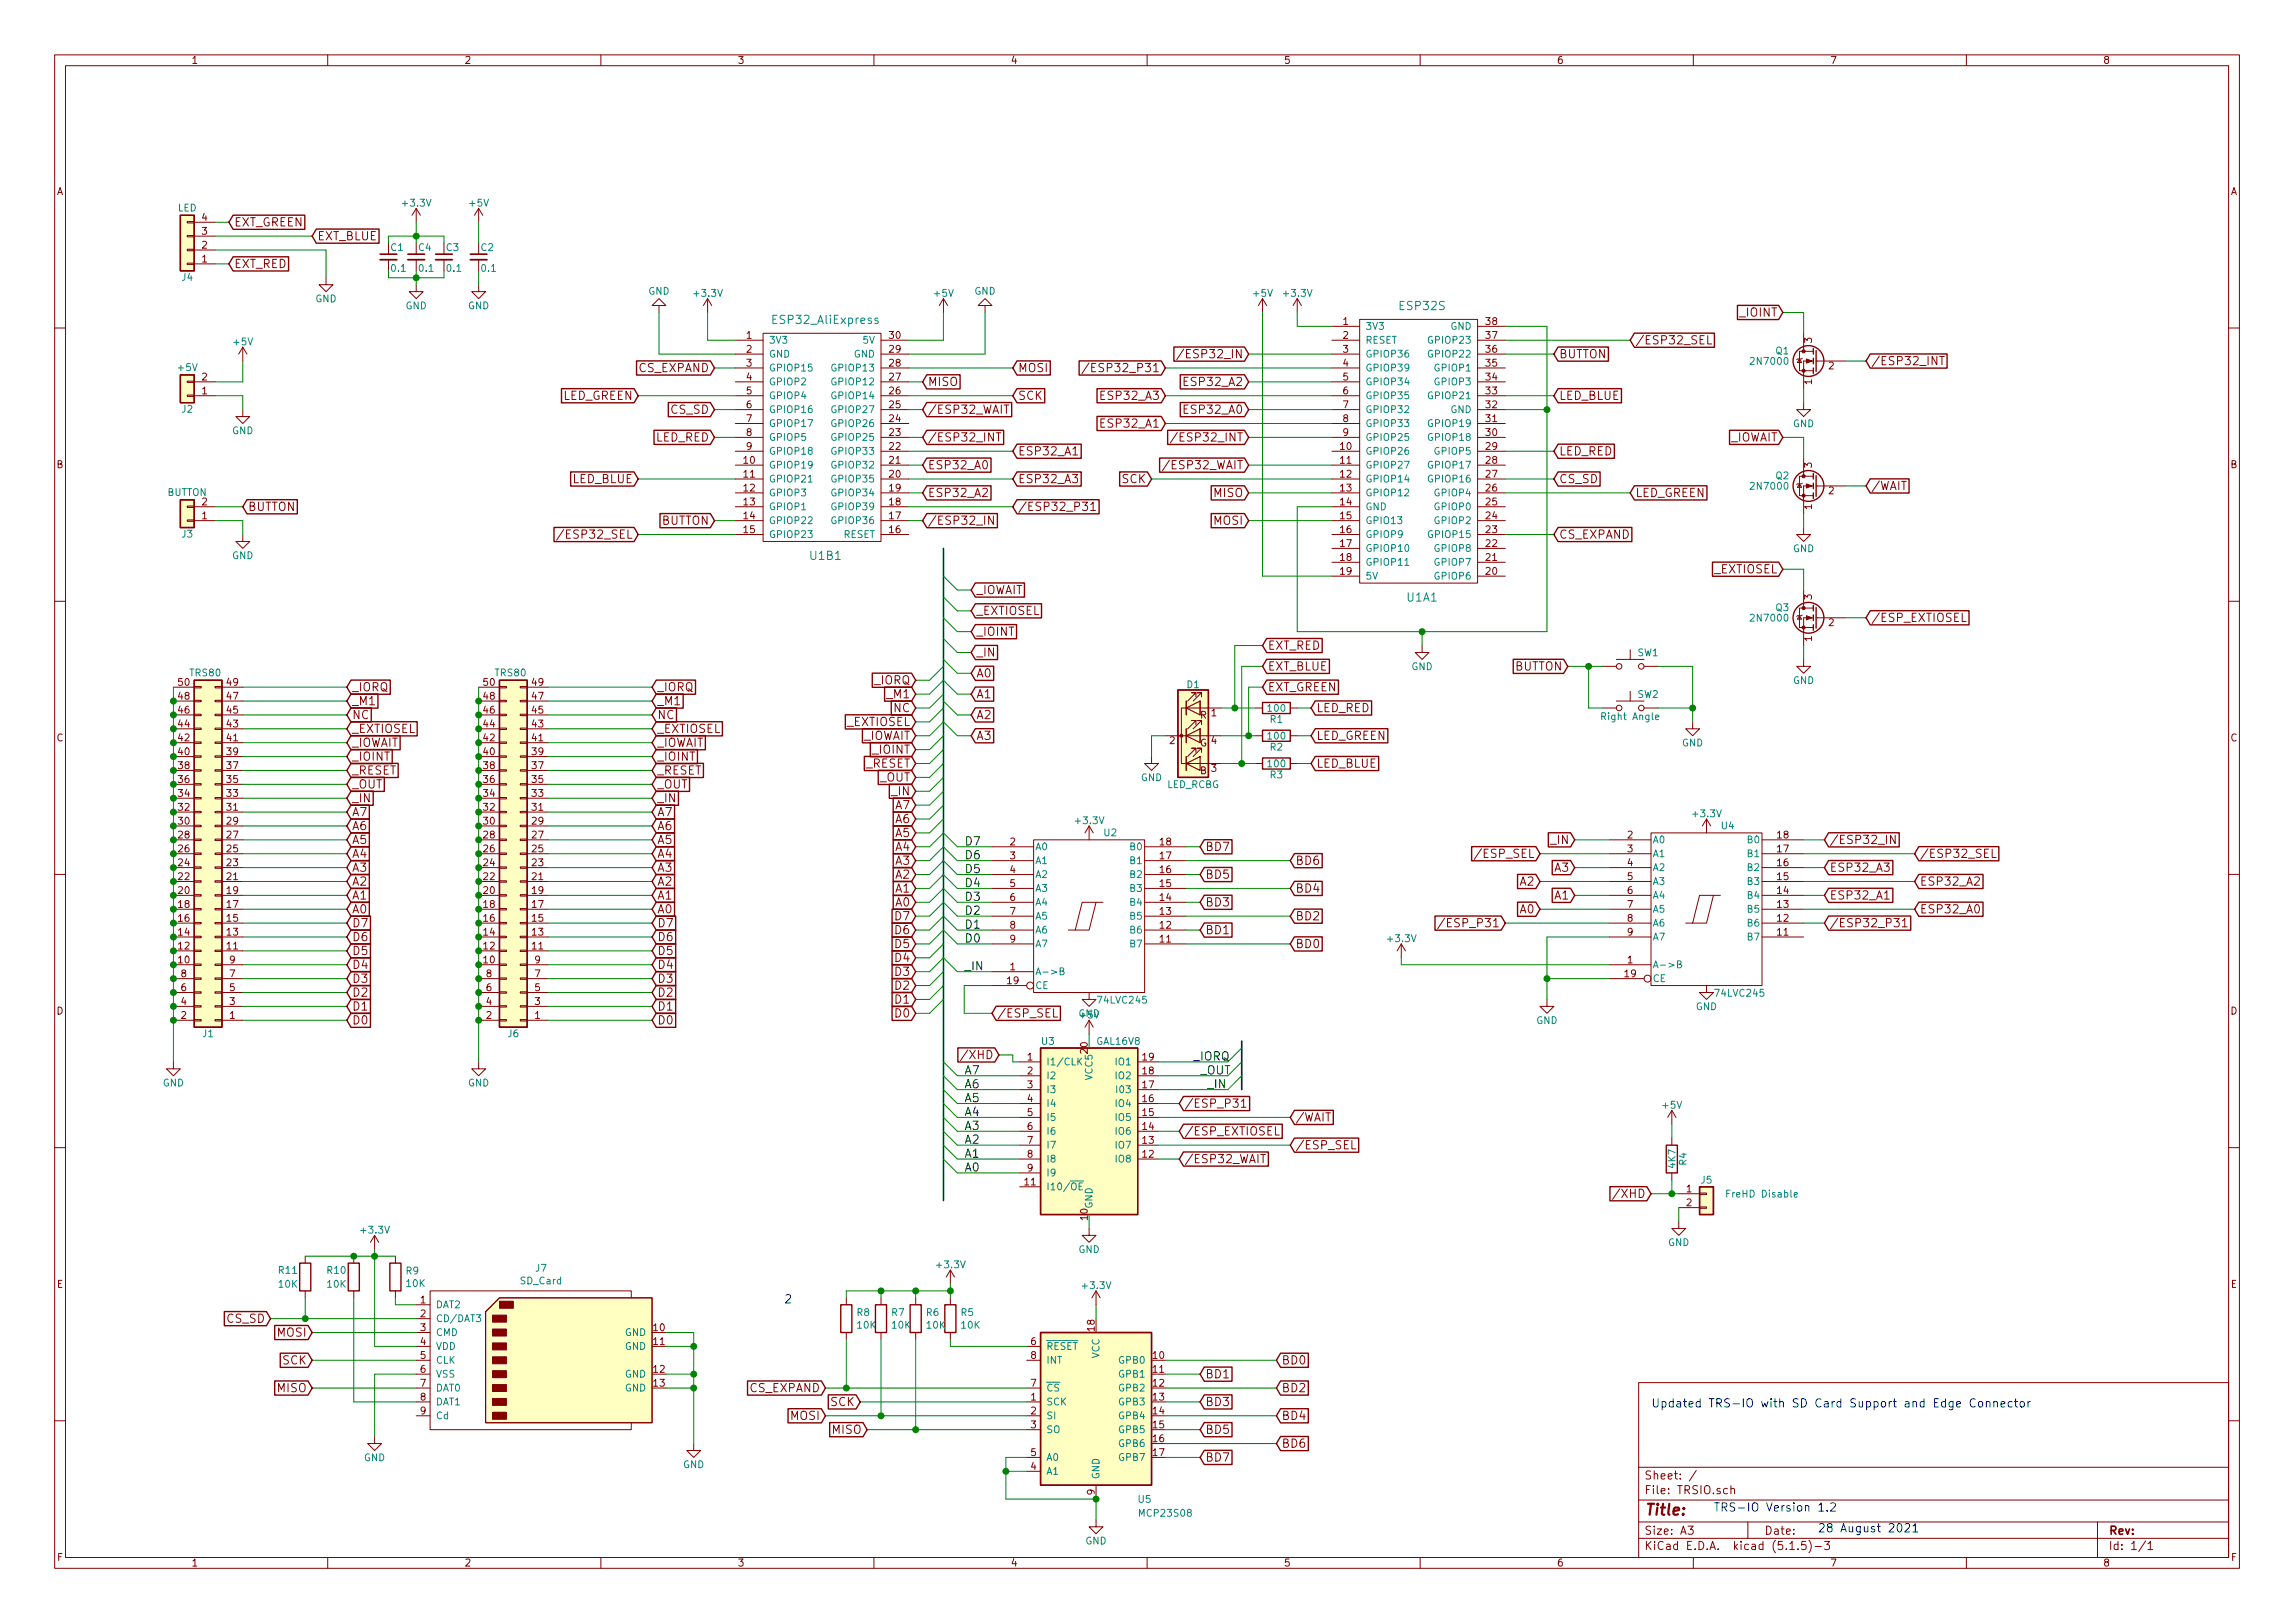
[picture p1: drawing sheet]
<svg xmlns="http://www.w3.org/2000/svg" width="420mm" height="297mm" viewBox="0 0 420 297" stroke-linecap="round" stroke-linejoin="round" font-family="sans-serif">
<defs><g id="words">
<text font-size="2.8" fill="#840000" x="301" y="277.3">Title:</text>
<g font-size="2.1" fill="#840000">
<text x="42.8" y="41.4">EXT_GREEN</text>
<text x="58.1" y="44">EXT_BLUE</text>
<text x="42.8" y="49.1">EXT_RED</text>
<text x="318.6" y="57.9">_IOINT</text>
<text x="217.2" y="65.6">/ESP32_IN</text>
<text x="285.4" y="65.6">BUTTON</text>
<text x="299.4" y="63">/ESP32_SEL</text>
<text x="116.9" y="68.1">CS_EXPAND</text>
<text x="169.8" y="70.6">MISO</text>
<text x="186.3" y="68.1">MOSI</text>
<text x="200.3" y="68.1">/ESP32_P31</text>
<text x="217.2" y="70.6">ESP32_A2</text>
<text x="342.5" y="66.8">/ESP32_INT</text>
<text x="102.9" y="73.2">LED_GREEN</text>
<text x="122.8" y="75.7">CS_SD</text>
<text x="169.8" y="75.7">/ESP32_WAIT</text>
<text x="186.3" y="73.2">SCK</text>
<text x="202" y="73.2">ESP32_A3</text>
<text x="217.2" y="75.7">ESP32_A0</text>
<text x="285.4" y="73.2">LED_BLUE</text>
<text x="120" y="80.8">LED_RED</text>
<text x="169.8" y="80.8">/ESP32_INT</text>
<text x="186.3" y="83.3">ESP32_A1</text>
<text x="202" y="78.3">ESP32_A1</text>
<text x="215.9" y="80.8">/ESP32_INT</text>
<text x="285.4" y="83.3">LED_RED</text>
<text x="316.6" y="80.8">_IOWAIT</text>
<text x="104.7" y="88.4">LED_BLUE</text>
<text x="169.8" y="85.9">ESP32_A0</text>
<text x="186.3" y="88.4">ESP32_A3</text>
<text x="205.4" y="88.4">SCK</text>
<text x="213.9" y="85.9">/ESP32_WAIT</text>
<text x="285.4" y="88.4">CS_SD</text>
<text x="342.5" y="89.7">/WAIT</text>
<text x="45.4" y="93.5">BUTTON</text>
<text x="169.8" y="91">ESP32_A2</text>
<text x="186.3" y="93.5">/ESP32_P31</text>
<text x="222.2" y="91">MISO</text>
<text x="299.4" y="91">LED_GREEN</text>
<text x="103.4" y="98.6">/ESP32_SEL</text>
<text x="121.1" y="96">BUTTON</text>
<text x="169.8" y="96">/ESP32_IN</text>
<text x="222.2" y="96">MOSI</text>
<text x="285.4" y="98.6">CS_EXPAND</text>
<text x="313.8" y="104.9">_EXTIOSEL</text>
<text x="178.7" y="108.7">_IOWAIT</text>
<text x="178.7" y="112.6">_EXTIOSEL</text>
<text x="342.5" y="113.8">/ESP_EXTIOSEL</text>
<text x="178.7" y="116.4">_IOINT</text>
<text x="232.1" y="118.9">EXT_RED</text>
<text x="160.1" y="125.3">_IORQ</text>
<text x="178.7" y="124">A0</text>
<text x="178.7" y="120.2">_IN</text>
<text x="232.1" y="122.7">EXT_BLUE</text>
<text x="277.3" y="122.7">BUTTON</text>
<text x="64.4" y="126.5">_IORQ</text>
<text x="64.4" y="129.1">_M1</text>
<text x="64.4" y="131.6">NC</text>
<text x="120.3" y="129.1">_M1</text>
<text x="120.3" y="131.6">NC</text>
<text x="120.3" y="126.5">_IORQ</text>
<text x="162.6" y="127.8">_M1</text>
<text x="163.7" y="130.3">NC</text>
<text x="178.7" y="131.6">A2</text>
<text x="178.7" y="127.8">A1</text>
<text x="232.1" y="126.5">EXT_GREEN</text>
<text x="240.9" y="130.3">LED_RED</text>
<text x="64.4" y="134.1">_EXTIOSEL</text>
<text x="64.4" y="136.7">_IOWAIT</text>
<text x="120.3" y="134.1">_EXTIOSEL</text>
<text x="120.3" y="136.7">_IOWAIT</text>
<text x="155" y="132.9">_EXTIOSEL</text>
<text x="157.9" y="135.4">_IOWAIT</text>
<text x="159.9" y="138">_IOINT</text>
<text x="178.7" y="135.4">A3</text>
<text x="240.9" y="135.4">LED_GREEN</text>
<text x="64.4" y="141.8">_RESET</text>
<text x="64.4" y="139.2">_IOINT</text>
<text x="120.3" y="139.2">_IOINT</text>
<text x="120.3" y="141.8">_RESET</text>
<text x="158.5" y="140.5">_RESET</text>
<text x="161.1" y="143">_OUT</text>
<text x="240.9" y="140.5">LED_BLUE</text>
<text x="64.4" y="144.3">_OUT</text>
<text x="64.4" y="146.8">_IN</text>
<text x="64.4" y="149.4">A7</text>
<text x="120.3" y="146.8">_IN</text>
<text x="120.3" y="144.3">_OUT</text>
<text x="120.3" y="149.4">A7</text>
<text x="163.4" y="145.6">_IN</text>
<text x="164" y="148.1">A7</text>
<text x="64.4" y="151.9">A6</text>
<text x="64.4" y="154.5">A5</text>
<text x="120.3" y="154.5">A5</text>
<text x="120.3" y="151.9">A6</text>
<text x="164" y="155.7">A4</text>
<text x="164" y="153.2">A5</text>
<text x="164" y="150.7">A6</text>
<text x="220.6" y="155.7">BD7</text>
<text x="284.1" y="154.5">_IN</text>
<text x="334.9" y="154.5">/ESP32_IN</text>
<text x="64.4" y="157">A4</text>
<text x="64.4" y="159.5">A3</text>
<text x="120.3" y="157">A4</text>
<text x="120.3" y="159.5">A3</text>
<text x="164" y="160.8">A2</text>
<text x="164" y="158.3">A3</text>
<text x="220.6" y="160.8">BD5</text>
<text x="237.1" y="158.3">BD6</text>
<text x="270.9" y="157">/ESP_SEL</text>
<text x="284.7" y="159.5">A3</text>
<text x="334.9" y="159.5">ESP32_A3</text>
<text x="351.4" y="157">/ESP32_SEL</text>
<text x="64.4" y="162.1">A2</text>
<text x="64.4" y="164.6">A1</text>
<text x="64.4" y="167.2">A0</text>
<text x="120.3" y="162.1">A2</text>
<text x="120.3" y="167.2">A0</text>
<text x="120.3" y="164.6">A1</text>
<text x="164" y="163.4">A1</text>
<text x="164" y="165.9">A0</text>
<text x="220.6" y="165.9">BD3</text>
<text x="237.1" y="163.4">BD4</text>
<text x="278.3" y="167.2">A0</text>
<text x="278.3" y="162.1">A2</text>
<text x="284.7" y="164.6">A1</text>
<text x="334.9" y="164.6">ESP32_A1</text>
<text x="351.4" y="167.2">ESP32_A0</text>
<text x="351.4" y="162.1">ESP32_A2</text>
<text x="64.4" y="169.7">D7</text>
<text x="64.4" y="172.2">D6</text>
<text x="120.3" y="172.2">D6</text>
<text x="120.3" y="169.7">D7</text>
<text x="164" y="168.4">D7</text>
<text x="164" y="171">D6</text>
<text x="164" y="173.5">D5</text>
<text x="220.6" y="171">BD1</text>
<text x="237.1" y="168.4">BD2</text>
<text x="237.1" y="173.5">BD0</text>
<text x="264.9" y="169.7">/ESP_P31</text>
<text x="334.9" y="169.7">/ESP32_P31</text>
<text x="64.4" y="177.3">D4</text>
<text x="64.4" y="179.9">D3</text>
<text x="64.4" y="174.8">D5</text>
<text x="120.3" y="179.9">D3</text>
<text x="120.3" y="177.3">D4</text>
<text x="120.3" y="174.8">D5</text>
<text x="164" y="176.1">D4</text>
<text x="164" y="178.6">D3</text>
<text x="64.4" y="182.4">D2</text>
<text x="64.4" y="184.9">D1</text>
<text x="120.3" y="184.9">D1</text>
<text x="120.3" y="182.4">D2</text>
<text x="164" y="181.1">D2</text>
<text x="164" y="183.7">D1</text>
<text x="64.4" y="187.5">D0</text>
<text x="120.3" y="187.5">D0</text>
<text x="164" y="186.2">D0</text>
<text x="182.5" y="186.2">/ESP_SEL</text>
<text x="176.9" y="193.8">/XHD</text>
<text x="216.8" y="202.7">/ESP_P31</text>
<text x="216.8" y="207.8">/ESP_EXTIOSEL</text>
<text x="237.1" y="205.3">/WAIT</text>
<text x="216.8" y="212.9">/ESP32_WAIT</text>
<text x="237.1" y="210.3">/ESP_SEL</text>
<text x="296.3" y="219.2">/XHD</text>
<text x="41.5" y="242.1">CS_SD</text>
<text x="50.8" y="244.6">MOSI</text>
<text x="51.8" y="249.7">SCK</text>
<text x="234.6" y="249.7">BD0</text>
<text x="50.8" y="254.8">MISO</text>
<text x="137.2" y="254.8">CS_EXPAND</text>
<text x="152.1" y="257.3">SCK</text>
<text x="220.6" y="252.3">BD1</text>
<text x="220.6" y="257.3">BD3</text>
<text x="234.6" y="254.8">BD2</text>
<text x="144.8" y="259.9">MOSI</text>
<text x="152.4" y="262.4">MISO</text>
<text x="220.6" y="262.4">BD5</text>
<text x="234.6" y="259.9">BD4</text>
<text x="220.6" y="267.5">BD7</text>
<text x="234.6" y="265">BD6</text>
<text x="301" y="273.5">File: TRSIO.sch</text>
<text x="301" y="270.8">Sheet: /</text>
<text x="301" y="280.9">Size: A3</text>
<text x="323" y="280.9">Date:</text>
<text x="386" y="280.9">Rev:</text>
<text x="301" y="283.7">KiCad E.D.A. kicad (5.1.5)-3</text>
<text x="386" y="283.7">Id: 1/1</text>
</g>
<g font-size="2.1" fill="#008484">
<text x="141.8" y="59.3">ESP32_AliExpress</text>
<text x="256.3" y="56.8">ESP32S</text>
<text x="148.4" y="102.5">U1B1</text>
<text x="257.6" y="110.1">U1A1</text>
</g>
<g font-size="2.1">
<text x="176.5" y="154.7">D7</text>
<text x="176.5" y="157.3">D6</text>
<text x="176.5" y="159.8">D5</text>
<text x="176.5" y="162.3">D4</text>
<text x="176.5" y="164.9">D3</text>
<text x="176.5" y="167.4">D2</text>
<text x="176.5" y="170">D1</text>
<text x="176.5" y="172.5">D0</text>
<text x="176.5" y="177.6">_IN</text>
<text x="176.5" y="196.6">A7</text>
<text x="218.4" y="194.1">_IORQ</text>
<text x="219.7" y="196.6">_OUT</text>
<text x="176.5" y="199.2">A6</text>
<text x="176.5" y="201.7">A5</text>
<text x="221" y="199.2">_IN</text>
<text x="176.5" y="204.3">A4</text>
<text x="176.5" y="206.8">A3</text>
<text x="176.5" y="209.3">A2</text>
<text x="176.5" y="211.9">A1</text>
<text x="176.5" y="214.4">A0</text>
</g>
<g font-size="2.1" fill="#0000c2">
<text x="143.5" y="238.5">2</text>
<text x="302.3" y="257.6">Updated TRS-IO with SD Card Support and Edge Connector</text>
<text x="313.7" y="276.6">TRS-IO Version 1.2</text>
<text x="332.7" y="280.5">28 August 2021</text>
</g>
<g font-size="1.8" fill="#840000">
<text x="35" y="11.7">1</text>
<text x="85" y="11.7">2</text>
<text x="135" y="11.7">3</text>
<text x="185" y="11.7">4</text>
<text x="235" y="11.7">5</text>
<text x="285" y="11.7">6</text>
<text x="335" y="11.7">7</text>
<text x="385" y="11.7">8</text>
<text x="10.4" y="35.7">A</text>
<text x="408.4" y="35.7">A</text>
<text x="37" y="40.4">4</text>
<text x="37" y="45.5">2</text>
<text x="37" y="43">3</text>
<text x="37" y="48">1</text>
<text x="245.9" y="59.5">1</text>
<text x="272.1" y="59.5">38</text>
<text x="136.7" y="62">1</text>
<text x="136.7" y="64.6">2</text>
<text x="162.9" y="62">30</text>
<text x="162.9" y="64.6">29</text>
<text x="245.9" y="62">2</text>
<text x="245.9" y="64.6">3</text>
<text x="272.1" y="64.6">36</text>
<text x="272.1" y="62">37</text>
<text x="331.7" y="62.7" transform="rotate(-90 331.7 62.7)">3</text>
<text x="37" y="69.6">2</text>
<text x="136.7" y="67.1">3</text>
<text x="136.7" y="69.6">4</text>
<text x="162.9" y="69.6">27</text>
<text x="162.9" y="67.1">28</text>
<text x="245.9" y="67.1">4</text>
<text x="245.9" y="69.6">5</text>
<text x="272.1" y="69.6">34</text>
<text x="272.1" y="67.1">35</text>
<text x="331.7" y="70.4" transform="rotate(-90 331.7 70.4)">1</text>
<text x="334.8" y="67.6">2</text>
<text x="37" y="72.2">1</text>
<text x="136.7" y="72.2">5</text>
<text x="136.7" y="74.7">6</text>
<text x="136.7" y="77.3">7</text>
<text x="162.9" y="77.3">24</text>
<text x="162.9" y="74.7">25</text>
<text x="162.9" y="72.2">26</text>
<text x="245.9" y="72.2">6</text>
<text x="245.9" y="74.7">7</text>
<text x="245.9" y="77.3">8</text>
<text x="272.1" y="77.3">31</text>
<text x="272.1" y="74.7">32</text>
<text x="272.1" y="72.2">33</text>
<text x="136.7" y="79.8">8</text>
<text x="136.7" y="82.3">9</text>
<text x="162.9" y="82.3">22</text>
<text x="162.9" y="79.8">23</text>
<text x="245.4" y="82.3">10</text>
<text x="245.9" y="79.8">9</text>
<text x="272.1" y="79.8">30</text>
<text x="272.1" y="82.3">29</text>
<text x="10.4" y="85.7">B</text>
<text x="136.2" y="84.9">10</text>
<text x="136.2" y="87.4">11</text>
<text x="136.2" y="90">12</text>
<text x="162.9" y="87.4">20</text>
<text x="162.9" y="84.9">21</text>
<text x="162.9" y="90">19</text>
<text x="245.4" y="84.9">11</text>
<text x="245.4" y="87.4">12</text>
<text x="245.4" y="90">13</text>
<text x="272.1" y="90">26</text>
<text x="272.1" y="87.4">27</text>
<text x="272.1" y="84.9">28</text>
<text x="331.7" y="85.6" transform="rotate(-90 331.7 85.6)">3</text>
<text x="408.4" y="85.7">B</text>
<text x="37" y="95">1</text>
<text x="37" y="92.5">2</text>
<text x="136.2" y="92.5">13</text>
<text x="136.2" y="95">14</text>
<text x="162.9" y="95">17</text>
<text x="162.9" y="92.5">18</text>
<text x="245.4" y="92.5">14</text>
<text x="245.4" y="95">15</text>
<text x="272.1" y="95">24</text>
<text x="272.1" y="92.5">25</text>
<text x="331.7" y="93.2" transform="rotate(-90 331.7 93.2)">1</text>
<text x="334.8" y="90.5">2</text>
<text x="136.2" y="97.6">15</text>
<text x="162.9" y="97.6">16</text>
<text x="245.4" y="97.6">16</text>
<text x="245.4" y="100.1">17</text>
<text x="272.1" y="100.1">22</text>
<text x="272.1" y="97.6">23</text>
<text x="245.4" y="102.7">18</text>
<text x="245.4" y="105.2">19</text>
<text x="272.1" y="105.2">20</text>
<text x="272.1" y="102.7">21</text>
<text x="331.7" y="109.7" transform="rotate(-90 331.7 109.7)">3</text>
<text x="331.7" y="117.4" transform="rotate(-90 331.7 117.4)">1</text>
<text x="334.8" y="114.6">2</text>
<text x="32.7" y="125.5">50</text>
<text x="41.6" y="125.5">49</text>
<text x="88.6" y="125.5">50</text>
<text x="97.5" y="125.5">49</text>
<text x="32.7" y="130.6">46</text>
<text x="32.7" y="128.1">48</text>
<text x="41.6" y="130.6">45</text>
<text x="41.6" y="128.1">47</text>
<text x="88.6" y="130.6">46</text>
<text x="88.6" y="128.1">48</text>
<text x="97.5" y="130.6">45</text>
<text x="97.5" y="128.1">47</text>
<text x="219.7" y="131.5">R</text>
<text x="221.8" y="131.1">1</text>
<text x="10.4" y="135.7">C</text>
<text x="32.7" y="135.7">42</text>
<text x="32.7" y="133.1">44</text>
<text x="41.6" y="135.7">41</text>
<text x="41.6" y="133.1">43</text>
<text x="88.6" y="135.7">42</text>
<text x="88.6" y="133.1">44</text>
<text x="97.5" y="135.7">41</text>
<text x="97.5" y="133.1">43</text>
<text x="214.1" y="136.2">2</text>
<text x="219.7" y="136.6">G</text>
<text x="221.8" y="136.2">4</text>
<text x="408.4" y="135.7">C</text>
<text x="32.7" y="138.2">40</text>
<text x="32.7" y="143.3">36</text>
<text x="32.7" y="140.8">38</text>
<text x="41.6" y="143.3">35</text>
<text x="41.6" y="140.8">37</text>
<text x="41.6" y="138.2">39</text>
<text x="88.6" y="138.2">40</text>
<text x="88.6" y="143.3">36</text>
<text x="88.6" y="140.8">38</text>
<text x="97.5" y="143.3">35</text>
<text x="97.5" y="140.8">37</text>
<text x="97.5" y="138.2">39</text>
<text x="219.7" y="141.7">B</text>
<text x="221.8" y="141.3">3</text>
<text x="32.7" y="148.4">32</text>
<text x="32.7" y="145.8">34</text>
<text x="41.6" y="148.4">31</text>
<text x="41.6" y="145.8">33</text>
<text x="88.6" y="148.4">32</text>
<text x="88.6" y="145.8">34</text>
<text x="97.5" y="148.4">31</text>
<text x="97.5" y="145.8">33</text>
<text x="32.7" y="150.9">30</text>
<text x="32.7" y="156">26</text>
<text x="32.7" y="153.5">28</text>
<text x="41.6" y="156">25</text>
<text x="41.6" y="153.5">27</text>
<text x="41.6" y="150.9">29</text>
<text x="88.6" y="150.9">30</text>
<text x="88.6" y="156">26</text>
<text x="88.6" y="153.5">28</text>
<text x="97.5" y="156">25</text>
<text x="97.5" y="153.5">27</text>
<text x="97.5" y="150.9">29</text>
<text x="184.9" y="154.7">2</text>
<text x="212.4" y="154.7">18</text>
<text x="298" y="153.5">2</text>
<text x="298" y="156">3</text>
<text x="325.4" y="156">17</text>
<text x="325.4" y="153.5">18</text>
<text x="32.7" y="161.1">22</text>
<text x="32.7" y="158.5">24</text>
<text x="41.6" y="161.1">21</text>
<text x="41.6" y="158.5">23</text>
<text x="88.6" y="161.1">22</text>
<text x="88.6" y="158.5">24</text>
<text x="97.5" y="161.1">21</text>
<text x="97.5" y="158.5">23</text>
<text x="184.9" y="157.3">3</text>
<text x="184.9" y="159.8">4</text>
<text x="212.4" y="159.8">16</text>
<text x="212.4" y="157.3">17</text>
<text x="298" y="158.5">4</text>
<text x="298" y="161.1">5</text>
<text x="325.4" y="161.1">15</text>
<text x="325.4" y="158.5">16</text>
<text x="32.7" y="163.6">20</text>
<text x="32.7" y="166.2">18</text>
<text x="41.6" y="166.2">17</text>
<text x="41.6" y="163.6">19</text>
<text x="88.6" y="163.6">20</text>
<text x="88.6" y="166.2">18</text>
<text x="97.5" y="166.2">17</text>
<text x="97.5" y="163.6">19</text>
<text x="184.9" y="162.3">5</text>
<text x="184.9" y="164.9">6</text>
<text x="184.9" y="167.4">7</text>
<text x="212.4" y="167.4">13</text>
<text x="212.4" y="164.9">14</text>
<text x="212.4" y="162.3">15</text>
<text x="298" y="163.6">6</text>
<text x="298" y="166.2">7</text>
<text x="325.4" y="166.2">13</text>
<text x="325.4" y="163.6">14</text>
<text x="32.7" y="173.8">12</text>
<text x="32.7" y="171.2">14</text>
<text x="32.7" y="168.7">16</text>
<text x="41.6" y="173.8">11</text>
<text x="41.6" y="171.2">13</text>
<text x="41.6" y="168.7">15</text>
<text x="88.6" y="173.8">12</text>
<text x="88.6" y="171.2">14</text>
<text x="88.6" y="168.7">16</text>
<text x="97.5" y="173.8">11</text>
<text x="97.5" y="171.2">13</text>
<text x="97.5" y="168.7">15</text>
<text x="184.9" y="170">8</text>
<text x="184.9" y="172.5">9</text>
<text x="212.4" y="172.5">11</text>
<text x="212.4" y="170">12</text>
<text x="298" y="168.7">8</text>
<text x="298" y="171.2">9</text>
<text x="325.4" y="171.2">11</text>
<text x="325.4" y="168.7">12</text>
<text x="32.7" y="176.3">10</text>
<text x="33.2" y="178.9">8</text>
<text x="42.1" y="178.9">7</text>
<text x="42.1" y="176.3">9</text>
<text x="88.6" y="176.3">10</text>
<text x="89.1" y="178.9">8</text>
<text x="97.9" y="178.9">7</text>
<text x="97.9" y="176.3">9</text>
<text x="184.9" y="177.6">1</text>
<text x="297.5" y="178.9">19</text>
<text x="298" y="176.3">1</text>
<text x="10.4" y="185.7">D</text>
<text x="33.2" y="183.9">4</text>
<text x="33.2" y="181.4">6</text>
<text x="42.1" y="183.9">3</text>
<text x="42.1" y="181.4">5</text>
<text x="89.1" y="183.9">4</text>
<text x="89.1" y="181.4">6</text>
<text x="97.9" y="183.9">3</text>
<text x="97.9" y="181.4">5</text>
<text x="184.5" y="180.1">19</text>
<text x="408.4" y="185.7">D</text>
<text x="33.2" y="186.5">2</text>
<text x="42.1" y="186.5">1</text>
<text x="89.1" y="186.5">2</text>
<text x="97.9" y="186.5">1</text>
<text x="188.1" y="194.1">1</text>
<text x="188.1" y="196.6">2</text>
<text x="199.1" y="192.8" transform="rotate(-90 199.1 192.8)">20</text>
<text x="209.2" y="196.6">18</text>
<text x="209.2" y="194.1">19</text>
<text x="188.1" y="199.2">3</text>
<text x="188.1" y="201.7">4</text>
<text x="209.2" y="201.7">16</text>
<text x="209.2" y="199.2">17</text>
<text x="188.1" y="204.3">5</text>
<text x="188.1" y="206.8">6</text>
<text x="188.1" y="209.3">7</text>
<text x="209.2" y="209.3">13</text>
<text x="209.2" y="206.8">14</text>
<text x="209.2" y="204.3">15</text>
<text x="188.1" y="211.9">8</text>
<text x="188.1" y="214.4">9</text>
<text x="209.2" y="211.9">12</text>
<text x="187.6" y="217">11</text>
<text x="308.8" y="218.2">1</text>
<text x="308.8" y="220.8">2</text>
<text x="199.1" y="223.3" transform="rotate(-90 199.1 223.3)">10</text>
<text x="10.4" y="235.7">E</text>
<text x="77" y="238.5">1</text>
<text x="408.4" y="235.7">E</text>
<text x="77" y="241.1">2</text>
<text x="77" y="243.6">3</text>
<text x="119.7" y="243.6">10</text>
<text x="200.4" y="243.6" transform="rotate(-90 200.4 243.6)">18</text>
<text x="77" y="246.2">4</text>
<text x="77" y="248.7">5</text>
<text x="77" y="251.2">6</text>
<text x="119.7" y="246.2">11</text>
<text x="119.7" y="251.2">12</text>
<text x="188.7" y="246.2">6</text>
<text x="188.7" y="248.7">8</text>
<text x="211.1" y="248.7">10</text>
<text x="211.1" y="251.2">11</text>
<text x="77" y="253.8">7</text>
<text x="77" y="256.3">8</text>
<text x="119.7" y="253.8">13</text>
<text x="188.7" y="256.3">1</text>
<text x="188.7" y="253.8">7</text>
<text x="211.1" y="253.8">12</text>
<text x="211.1" y="256.3">13</text>
<text x="77" y="258.9">9</text>
<text x="188.7" y="258.9">2</text>
<text x="188.7" y="261.4">3</text>
<text x="211.1" y="258.9">14</text>
<text x="211.1" y="261.4">15</text>
<text x="211.1" y="263.9">16</text>
<text x="188.7" y="269">4</text>
<text x="188.7" y="266.5">5</text>
<text x="211.1" y="266.5">17</text>
<text x="200.4" y="273.6" transform="rotate(-90 200.4 273.6)">9</text>
<text x="10.5" y="285.7">F</text>
<text x="35" y="286.7">1</text>
<text x="85" y="286.7">2</text>
<text x="135" y="286.7">3</text>
<text x="185" y="286.7">4</text>
<text x="235" y="286.7">5</text>
<text x="285" y="286.7">6</text>
<text x="335" y="286.7">7</text>
<text x="385" y="286.7">8</text>
<text x="408.5" y="285.7">F</text>
</g>
<g font-size="1.8" fill="#008484">
<text x="32.5" y="38.7">LED</text>
<text x="73.9" y="37.8">+3.3V</text>
<text x="86" y="37.8">+5V</text>
<text x="71.6" y="45.9">C1</text>
<text x="76.7" y="45.9">C4</text>
<text x="81.7" y="45.9">C3</text>
<text x="88.1" y="45.9">C2</text>
<text x="33.3" y="51.4">J4</text>
<text x="71.7" y="49.7">0.1</text>
<text x="76.8" y="49.7">0.1</text>
<text x="81.9" y="49.7">0.1</text>
<text x="88.2" y="49.7">0.1</text>
<text x="118.7" y="53.9">GND</text>
<text x="178.4" y="53.9">GND</text>
<text x="57.7" y="55.3">GND</text>
<text x="74.2" y="56.6">GND</text>
<text x="85.7" y="56.6">GND</text>
<text x="127.2" y="54.3">+3.3V</text>
<text x="171.1" y="54.3">+5V</text>
<text x="229.5" y="54.3">+5V</text>
<text x="235.2" y="54.3">+3.3V</text>
<text x="42.8" y="63.2">+5V</text>
<text x="140.7" y="62.9">3V3</text>
<text x="140.7" y="65.4">GND</text>
<text x="156.3" y="65.4">GND</text>
<text x="158.1" y="62.9">5V</text>
<text x="249.9" y="60.4">3V3</text>
<text x="249.9" y="62.9">RESET</text>
<text x="249.9" y="65.4">GPIOP36</text>
<text x="261.9" y="65.4">GPIOP22</text>
<text x="261.9" y="62.9">GPIOP23</text>
<text x="265.6" y="60.4">GND</text>
<text x="325.1" y="64.9">Q1</text>
<text x="32.7" y="67.9">+5V</text>
<text x="140.7" y="68">GPIOP15</text>
<text x="140.7" y="70.5">GPIOP2</text>
<text x="152.7" y="70.5">GPIOP12</text>
<text x="152.7" y="68">GPIOP13</text>
<text x="249.9" y="68">GPIOP39</text>
<text x="249.9" y="70.5">GPIOP34</text>
<text x="262.9" y="70.5">GPIOP3</text>
<text x="262.9" y="68">GPIOP1</text>
<text x="320.8" y="66.8">2N7000</text>
<text x="33.3" y="75.5">J2</text>
<text x="140.7" y="73.1">GPIOP4</text>
<text x="140.7" y="75.6">GPIOP16</text>
<text x="152.7" y="75.6">GPIOP27</text>
<text x="152.7" y="73.1">GPIOP14</text>
<text x="249.9" y="73.1">GPIOP35</text>
<text x="249.9" y="75.6">GPIOP32</text>
<text x="261.9" y="73.1">GPIOP21</text>
<text x="265.6" y="75.6">GND</text>
<text x="42.5" y="79.5">GND</text>
<text x="140.7" y="78.1">GPIOP17</text>
<text x="140.7" y="80.7">GPIOP5</text>
<text x="140.7" y="83.2">GPIOP18</text>
<text x="152.7" y="83.2">GPIOP33</text>
<text x="152.7" y="80.7">GPIOP25</text>
<text x="152.7" y="78.1">GPIOP26</text>
<text x="249.9" y="78.1">GPIOP33</text>
<text x="249.9" y="80.7">GPIOP25</text>
<text x="249.9" y="83.2">GPIOP26</text>
<text x="261.9" y="80.7">GPIOP18</text>
<text x="261.9" y="78.1">GPIOP19</text>
<text x="262.9" y="83.2">GPIOP5</text>
<text x="328.2" y="78.2">GND</text>
<text x="140.7" y="85.8">GPIOP19</text>
<text x="140.7" y="88.3">GPIOP21</text>
<text x="152.7" y="88.3">GPIOP35</text>
<text x="152.7" y="85.8">GPIOP32</text>
<text x="249.9" y="85.8">GPIOP27</text>
<text x="249.9" y="88.3">GPIOP14</text>
<text x="261.9" y="88.3">GPIOP16</text>
<text x="261.9" y="85.8">GPIOP17</text>
<text x="320.8" y="89.6">2N7000</text>
<text x="325.1" y="87.7">Q2</text>
<text x="30.6" y="90.8">BUTTON</text>
<text x="140.7" y="90.8">GPIOP3</text>
<text x="140.7" y="93.4">GPIOP1</text>
<text x="140.7" y="95.9">GPIOP22</text>
<text x="152.7" y="95.9">GPIOP36</text>
<text x="152.7" y="93.4">GPIOP39</text>
<text x="152.7" y="90.8">GPIOP34</text>
<text x="249.9" y="90.8">GPIOP12</text>
<text x="249.9" y="93.4">GND</text>
<text x="249.9" y="95.9">GPIO13</text>
<text x="262.9" y="95.9">GPIOP2</text>
<text x="262.9" y="93.4">GPIOP0</text>
<text x="262.9" y="90.8">GPIOP4</text>
<text x="33.3" y="98.4">J3</text>
<text x="140.7" y="98.5">GPIOP23</text>
<text x="154.4" y="98.5">RESET</text>
<text x="249.9" y="98.5">GPIOP9</text>
<text x="249.9" y="101">GPIOP10</text>
<text x="261.9" y="98.5">GPIOP15</text>
<text x="262.9" y="101">GPIOP8</text>
<text x="328.2" y="101.1">GND</text>
<text x="42.5" y="102.3">GND</text>
<text x="249.9" y="103.5">GPIOP11</text>
<text x="249.9" y="106.1">5V</text>
<text x="262.9" y="106.1">GPIOP6</text>
<text x="262.9" y="103.5">GPIOP7</text>
<text x="320.8" y="113.8">2N7000</text>
<text x="325.1" y="111.8">Q3</text>
<text x="35.1" y="123.8">TRS80</text>
<text x="91" y="123.8">TRS80</text>
<text x="217.3" y="125.9">D1</text>
<text x="258.4" y="122.6">GND</text>
<text x="299.8" y="120.1">SW1</text>
<text x="328.2" y="125.2">GND</text>
<text x="232.2" y="130.3">100</text>
<text x="293.5" y="131.8">Right Angle</text>
<text x="299.8" y="127.7">SW2</text>
<text x="232.2" y="135.3">100</text>
<text x="232.6" y="132.3">R1</text>
<text x="232.6" y="137.4">R2</text>
<text x="307.9" y="136.6">GND</text>
<text x="208.9" y="143">GND</text>
<text x="232.2" y="140.4">100</text>
<text x="232.6" y="142.5">R3</text>
<text x="213.6" y="144.2">LED_RCBG</text>
<text x="310.1" y="149.6">+3.3V</text>
<text x="189.5" y="155.6">A0</text>
<text x="197.1" y="150.8">+3.3V</text>
<text x="202.2" y="153">U2</text>
<text x="207" y="155.6">B0</text>
<text x="302.5" y="154.3">A0</text>
<text x="315.2" y="151.8">U4</text>
<text x="320.1" y="154.3">B0</text>
<text x="189.5" y="158.2">A1</text>
<text x="189.5" y="160.7">A2</text>
<text x="207" y="160.7">B2</text>
<text x="207" y="158.2">B1</text>
<text x="302.5" y="156.9">A1</text>
<text x="302.5" y="159.4">A2</text>
<text x="302.5" y="162">A3</text>
<text x="320.1" y="162">B3</text>
<text x="320.1" y="159.4">B2</text>
<text x="320.1" y="156.9">B1</text>
<text x="189.5" y="163.2">A3</text>
<text x="189.5" y="165.8">A4</text>
<text x="207" y="165.8">B4</text>
<text x="207" y="163.2">B3</text>
<text x="302.5" y="164.5">A4</text>
<text x="302.5" y="167">A5</text>
<text x="320.1" y="167">B5</text>
<text x="320.1" y="164.5">B4</text>
<text x="189.5" y="168.3">A5</text>
<text x="189.5" y="170.9">A6</text>
<text x="189.5" y="173.4">A7</text>
<text x="207" y="173.4">B7</text>
<text x="207" y="170.9">B6</text>
<text x="207" y="168.3">B5</text>
<text x="254.2" y="172.4">+3.3V</text>
<text x="302.5" y="169.6">A6</text>
<text x="302.5" y="172.1">A7</text>
<text x="320.1" y="172.1">B7</text>
<text x="320.1" y="169.6">B6</text>
<text x="189.5" y="178.5">A-&gt;B</text>
<text x="302.5" y="177.2">A-&gt;B</text>
<text x="302.5" y="179.7">CE</text>
<text x="189.5" y="181">CE</text>
<text x="201.2" y="183.7">74LVC245</text>
<text x="310.5" y="184.9">GND</text>
<text x="314.2" y="182.4">74LVC245</text>
<text x="37.1" y="189.8">J1</text>
<text x="93" y="189.8">J6</text>
<text x="190.7" y="191.2">U3</text>
<text x="197.8" y="186.4">+5V</text>
<text x="200.8" y="191.2">GAL16V8</text>
<text x="281.3" y="187.4">GND</text>
<text x="191.5" y="195">I1/CLK</text>
<text x="191.5" y="197.5">I2</text>
<text x="200" y="197.5" transform="rotate(-90 200 197.5)">VCC5</text>
<text x="204.4" y="197.5">IO2</text>
<text x="204.4" y="195">IO1</text>
<text x="29.8" y="198.8">GND</text>
<text x="85.7" y="198.8">GND</text>
<text x="191.5" y="200.1">I3</text>
<text x="191.5" y="202.6">I4</text>
<text x="204.4" y="202.6">IO4</text>
<text x="204.8" y="200.1">I03</text>
<text x="304.5" y="202.9">+5V</text>
<text x="191.5" y="205.1">I5</text>
<text x="191.5" y="207.7">I6</text>
<text x="204.4" y="207.7">IO6</text>
<text x="204.4" y="205.1">IO5</text>
<text x="191.5" y="210.2">I7</text>
<text x="191.5" y="212.8">I8</text>
<text x="191.5" y="215.3">I9</text>
<text x="204.4" y="212.8">IO8</text>
<text x="204.4" y="210.2">IO7</text>
<text x="306.8" y="213.7" transform="rotate(-90 306.8 213.7)">4K7</text>
<text x="308.8" y="213.2" transform="rotate(-90 308.8 213.2)">R4</text>
<text x="191.5" y="217.8">I10/OE</text>
<text x="200" y="221.3" transform="rotate(-90 200 221.3)">GND</text>
<text x="311.5" y="216.6">J5</text>
<text x="316.5" y="219.2">FreHD Disable</text>
<text x="66.2" y="225.8">+3.3V</text>
<text x="51.1" y="233.1">R11</text>
<text x="60" y="233.1">R10</text>
<text x="74.4" y="233.2">R9</text>
<text x="98.1" y="232.8">J7</text>
<text x="171.7" y="232.1">+3.3V</text>
<text x="197.4" y="229.3">GND</text>
<text x="305.4" y="228.1">GND</text>
<text x="51.1" y="235.7">10K</text>
<text x="60" y="235.7">10K</text>
<text x="74.4" y="235.5">10K</text>
<text x="79.8" y="239.4">DAT2</text>
<text x="95.3" y="235.1">SD_Card</text>
<text x="198.3" y="235.9">+3.3V</text>
<text x="79.8" y="242">CD/DAT3</text>
<text x="79.8" y="244.5">CMD</text>
<text x="114.4" y="244.5">GND</text>
<text x="156.9" y="240.9">R8</text>
<text x="157" y="243.2">10K</text>
<text x="163.3" y="240.9">R7</text>
<text x="163.3" y="243.2">10K</text>
<text x="169.6" y="240.9">R6</text>
<text x="169.7" y="243.2">10K</text>
<text x="176" y="240.9">R5</text>
<text x="176" y="243.2">10K</text>
<text x="79.8" y="247.1">VDD</text>
<text x="79.8" y="249.6">CLK</text>
<text x="114.4" y="247.1">GND</text>
<text x="191.5" y="247.1">RESET</text>
<text x="191.5" y="249.6">INT</text>
<text x="201.3" y="248.6" transform="rotate(-90 201.3 248.6)">VCC</text>
<text x="205" y="249.6">GPB0</text>
<text x="79.8" y="252.1">VSS</text>
<text x="79.8" y="254.7">DAT0</text>
<text x="79.8" y="257.2">DAT1</text>
<text x="114.4" y="252.1">GND</text>
<text x="114.4" y="254.7">GND</text>
<text x="191.5" y="257.2">SCK</text>
<text x="191.5" y="254.7">CS</text>
<text x="205" y="252.1">GPB1</text>
<text x="205" y="254.7">GPB2</text>
<text x="205" y="257.2">GPB3</text>
<text x="79.8" y="259.8">Cd</text>
<text x="191.5" y="259.8">SI</text>
<text x="191.5" y="262.3">SO</text>
<text x="205" y="259.8">GPB4</text>
<text x="205" y="262.3">GPB5</text>
<text x="66.6" y="267.4">GND</text>
<text x="125" y="268.7">GND</text>
<text x="191.5" y="269.9">A1</text>
<text x="191.5" y="267.4">A0</text>
<text x="205" y="264.8">GPB6</text>
<text x="205" y="267.4">GPB7</text>
<text x="201.3" y="270.8" transform="rotate(-90 201.3 270.8)">GND</text>
<text x="208.4" y="275">U5</text>
<text x="208.8" y="277.6">MCP23S08</text>
<text x="198.7" y="282.7">GND</text>
</g>
</g></defs>
<g fill="none" stroke="#840000" stroke-width=".18">
<path d="M10 10h400v277h-400zM12 12h396v273.1h-396zM60 10v2M110 10v2M160 10v2M210 10v2M260 10v2M310 10v2M360 10v2M76.2 38.1l-.8 1.3M76.2 38.1v2.6M76.2 38.1l.8 1.3"/>
<path d="M87.6 38.1v2.6M87.6 38.1l-.7 1.3M87.6 38.1l.8 1.3M34.3 40.5h1.3v.3h-1.3zM34.3 43.1h1.3v.2h-1.3zM34.3 45.6h1.3v.3h-1.3zM34.3 48.2h1.3v.2h-1.3zM35.6 48.3h3.8M35.6 45.8h3.8M35.6 43.2h3.8M35.6 40.7h3.8M59.7 50.8v1.3h1.3l-1.3 1.3-1.3-1.3h1.3"/>
<path d="M71.1 47.5v2.1M76.2 52.1v1.3h1.3l-1.3 1.2-1.3-1.2h1.3M76.2 47.5v2.1M81.3 47.5v2.1M87.6 52.1v1.3h1.3l-1.3 1.2-1.2-1.2h1.2M87.6 47.5v2.1M120.6 55.9h1.3l-1.3-1.3-1.2 1.3h1.2v1.3M129.5 54.6l-.7 1.3M129.5 54.6v2.6M129.5 54.6l.8 1.3M172.7 54.6l-.7 1.3M172.7 54.6v2.6"/>
<path d="M172.7 54.6l.8 1.3M180.3 55.9h1.3l-1.3-1.3-1.2 1.3h1.2v1.3M231.1 54.6l-.7 1.3M231.1 54.6v2.6M231.1 54.6l.8 1.3M237.5 54.6l-.8 1.3M237.5 54.6v2.6M237.5 54.6l.8 1.3M243.8 59.7h5.1M248.9 58.5h21.6v48.2h-21.6zM270.5 59.7h5.1M10 60h2"/>
<path d="M34.3 69.8h1.3v.2h-1.3zM34.3 72.3h1.3v.3h-1.3zM35.6 69.9h3.8M35.6 72.4h3.8M44.4 75v1.2h1.3l-1.3 1.3-1.2-1.3h1.2M44.4 63.5l-.7 1.3M44.4 63.5v2.6M44.4 63.5l.8 1.3M134.6 62.3h5.1M134.6 64.8h5.1M134.6 67.3h5.1M134.6 69.9h5.1"/>
<path d="M134.6 72.4h5.1M134.6 75h5.1M134.6 77.5h5.1M139.7 61h21.6v38.1h-21.6zM161.3 62.3h5.1M161.3 64.8h5.1M161.3 67.3h5.1M161.3 69.9h5.1M161.3 72.4h5.1M161.3 75h5.1M161.3 77.5h5.1M182.4 79.2h.8"/>
<path d="M182.8 79.2v1.5M183.8 74.1h.9M184.3 74.1v1.6M199.4 66.4l-1.3 2M215.5 79.1l-1.3 2M216.7 63.9l-1.3 1.9M243.8 62.3h5.1M243.8 64.8h5.1M243.8 67.3h5.1M243.8 69.9h5.1M243.8 72.4h5.1M243.8 75h5.1"/>
<path d="M243.8 77.5h5.1M270.5 62.3h5.1M270.5 64.8h5.1M270.5 67.3h5.1M270.5 69.9h5.1M270.5 72.4h5.1M270.5 75h5.1M270.5 77.5h5.1M312.6 61.4v1.6h.8M329.4 65.7l.4 .6h-.7zM329.9 65.6l-.1 .1h-.7l-.2 .1M330.2 64.3h-.8v3.6h2.6"/>
<path d="M330.2 73.7v1.3h1.3l-1.3 1.2-1.3-1.2h1.3M330.2 61v3.3M330.2 64.3h1.8M332 66.1h-1.8v5.1M332.5 66.1h5.3M355.1 65.2h.9M355.5 65.2v1.6M408 60h2M34.3 92.6h1.3v.3h-1.3zM34.3 95.2h1.3v.2h-1.3zM35.6 92.7h3.8M35.6 95.3h3.8"/>
<path d="M44.4 97.8v1.3h1.3l-1.3 1.3-1.2-1.3h1.2M103.2 96.9l-1.3 2M134.6 80h5.1M134.6 82.6h5.1M134.6 85.1h5.1M134.6 87.7h5.1M134.6 90.2h5.1M134.6 97.8h5.1M134.6 92.7h5.1M134.6 95.3h5.1M161.3 80h5.1M161.3 82.6h5.1"/>
<path d="M161.3 85.1h5.1M161.3 87.7h5.1M161.3 90.2h5.1M161.3 97.8h5.1M161.3 92.7h5.1M161.3 95.3h5.1M181.9 94.4v1.6l-.9-1.6v1.6M196.4 83.3h.9M198.1 91.9h1l-.5 .6 .4 .1v.7l-.2 .1h-.4l-.3-.1M199.7 92.3l.4-.4v1.5M199.7 93.4h.9M214.1 84.2l-1.3 2"/>
<path d="M243.8 80h5.1M243.8 82.6h5.1M243.8 85.1h5.1M243.8 87.7h5.1M243.8 90.2h5.1M243.8 97.8h5.1M243.8 92.7h5.1M243.8 95.3h5.1M270.5 80h5.1M270.5 82.6h5.1M270.5 85.1h5.1M270.5 87.7h5.1"/>
<path d="M270.5 90.2h5.1M270.5 97.8h5.1M270.5 92.7h5.1M270.5 95.3h5.1M329.4 88.6l.4 .6h-.7zM329.9 88.4l-.1 .2h-.7l-.2 .1M330.2 87.2h-.8v3.5h2.6M330.2 96.6v1.2h1.3l-1.3 1.3-1.3-1.3h1.3M330.2 87.2h1.8M330.2 83.9v3.3M332 88.9h-1.8v5.1M332.5 88.9h5.3"/>
<path d="M10 110h2M243.8 105.4h5.1M243.8 102.9h5.1M243.8 100.4h5.1M260.3 118.1v1.3h1.3l-1.3 1.3-1.2-1.3h1.2M270.5 105.4h5.1M270.5 102.9h5.1M270.5 100.4h5.1M298.4 118.9v1.8M329.4 112.7l.4 .6h-.7zM329.9 112.6l-.1 .1h-.7l-.2 .1M330.2 111.3h-.8v3.5h2.6"/>
<path d="M330.2 108v3.3M330.2 111.3h1.8M332 113.1h-1.8v5M332.5 113.1h5.3M359.2 112.2v1.6h.7M408 110h2M31.7 138.5h3.9M31.7 125.8h3.9M31.7 135.9h3.9M31.7 133.4h3.9M31.7 130.8h3.9M31.7 128.3h3.9"/>
<path d="M35.6 125.6h1.2v.3h-1.2zM35.6 128.2h1.2v.2h-1.2zM35.6 130.7h1.2v.3h-1.2zM35.6 133.3h1.2v.2h-1.2zM35.6 135.8h1.2v.3h-1.2zM35.6 138.3h1.2v.3h-1.2zM39.4 125.6h1.2v.3h-1.2zM39.4 128.2h1.2v.2h-1.2zM39.4 130.7h1.2v.3h-1.2zM39.4 133.3h1.2v.2h-1.2zM39.4 135.8h1.2v.3h-1.2zM39.4 138.3h1.2v.3h-1.2z"/>
<path d="M40.6 138.5h3.8M40.6 125.8h3.8M40.6 135.9h3.8M40.6 133.4h3.8M40.6 130.8h3.8M40.6 128.3h3.8M87.6 138.5h3.8M87.6 125.8h3.8M87.6 135.9h3.8M87.6 133.4h3.8M87.6 130.8h3.8M87.6 128.3h3.8"/>
<path d="M91.4 125.6h1.3v.3h-1.3zM91.4 128.2h1.3v.2h-1.3zM91.4 130.7h1.3v.3h-1.3zM91.4 133.3h1.3v.2h-1.3zM91.4 135.8h1.3v.3h-1.3zM91.4 138.3h1.3v.3h-1.3zM95.2 125.6h1.3v.3h-1.3zM95.2 128.2h1.3v.2h-1.3zM95.2 130.7h1.3v.3h-1.3zM95.2 133.3h1.3v.2h-1.3zM95.2 135.8h1.3v.3h-1.3zM95.2 138.3h1.3v.3h-1.3z"/>
<path d="M96.5 138.5h3.8M96.5 125.8h3.8M96.5 135.9h3.8M96.5 133.4h3.8M96.5 130.8h3.8M96.5 128.3h3.8M210.8 138.5v1.2h1.3l-1.3 1.3-1.3-1.3h1.3M213.4 134.7h10.1M217.2 133.4v2.5M217.2 128.3v2.5M217.2 139.7h6.3M217.2 138.5v2.5"/>
<path d="M218.9 137.7v-.8h-.7h.7l-1.5 1.6M218.9 132.6v-.7h-.7h.7l-1.5 1.5M218.9 127.5v-.7h-.7h.7l-1.5 1.5M219.7 133.4v2.5zM219.7 133.4h.1M219.7 128.3v2.5zM219.7 128.3h.1M220 137.7v-.8h-.8h.8l-1.6 1.6M220 132.6v-.7h-.8h.8l-1.6 1.5M220 127.5v-.7h-.8h.8l-1.6 1.5M223.5 129.6h-7.2v10.1h1.1M229.9 129.6h1.2"/>
<path d="M229.9 134.7h1.2M229.9 139.7h1.2M236.2 129.6h1.3M236.2 134.7h1.3M236.2 139.7h1.3M293.4 122h2.5M293.4 129.6h2.5M295.9 128.3h5.1M295.9 120.7h5.1M298.4 126.5v1.8M301 122h2.5M301 129.6h2.5"/>
<path d="M309.9 132.1v1.3h1.2l-1.2 1.3-1.3-1.3h1.3M330.2 120.7v1.3h1.3l-1.3 1.2-1.3-1.2h1.3M31.7 151.2h3.9M31.7 148.6h3.9M31.7 158.8h3.9M31.7 146.1h3.9M31.7 156.2h3.9M31.7 143.5h3.9M31.7 153.7h3.9M31.7 141h3.9M35.6 140.9h1.2v.2h-1.2zM35.6 143.4h1.2v.3h-1.2z"/>
<path d="M35.6 146h1.2v.2h-1.2zM35.6 148.5h1.2v.3h-1.2zM35.6 151h1.2v.3h-1.2zM35.6 153.6h1.2v.2h-1.2zM35.6 156.1h1.2v.3h-1.2zM35.6 158.7h1.2v.2h-1.2zM39.4 140.9h1.2v.2h-1.2zM39.4 143.4h1.2v.3h-1.2zM39.4 146h1.2v.2h-1.2zM39.4 148.5h1.2v.3h-1.2zM39.4 151h1.2v.3h-1.2zM39.4 153.6h1.2v.2h-1.2z"/>
<path d="M39.4 156.1h1.2v.3h-1.2zM39.4 158.7h1.2v.2h-1.2zM40.6 151.2h3.8M40.6 148.6h3.8M40.6 158.8h3.8M40.6 146.1h3.8M40.6 156.2h3.8M40.6 143.5h3.8M40.6 153.7h3.8M40.6 141h3.8M87.6 151.2h3.8M87.6 148.6h3.8"/>
<path d="M87.6 158.8h3.8M87.6 146.1h3.8M87.6 156.2h3.8M87.6 143.5h3.8M87.6 153.7h3.8M87.6 141h3.8M91.4 140.9h1.3v.2h-1.3zM91.4 143.4h1.3v.3h-1.3zM91.4 146h1.3v.2h-1.3zM91.4 148.5h1.3v.3h-1.3zM91.4 151h1.3v.3h-1.3zM91.4 153.6h1.3v.2h-1.3z"/>
<path d="M91.4 156.1h1.3v.3h-1.3zM91.4 158.7h1.3v.2h-1.3zM95.2 140.9h1.3v.2h-1.3zM95.2 143.4h1.3v.3h-1.3zM95.2 146h1.3v.2h-1.3zM95.2 148.5h1.3v.3h-1.3zM95.2 151h1.3v.3h-1.3zM95.2 153.6h1.3v.2h-1.3zM95.2 156.1h1.3v.3h-1.3zM95.2 158.7h1.3v.2h-1.3zM96.5 151.2h3.8M96.5 148.6h3.8"/>
<path d="M96.5 158.8h3.8M96.5 146.1h3.8M96.5 156.2h3.8M96.5 143.5h3.8M96.5 153.7h3.8M96.5 141h3.8M181.6 157.5h7.6M181.6 155h7.6M189.2 153.7h20.3v27.9h-20.3zM199.4 151.2l-.8 1.2M199.4 151.2v2.5M199.4 151.2l.8 1.2"/>
<path d="M209.5 157.5h7.7M209.5 155h7.7M271.2 155.3l-1.3 2M294.6 158.8h7.7M294.6 156.2h7.7M294.6 153.7h7.7M302.3 152.4h20.3v28h-20.3zM312.4 149.9l-.7 1.3M312.4 149.9v2.5M312.4 149.9l.8 1.3M322.6 158.8h7.6M322.6 156.2h7.6"/>
<path d="M322.6 153.7h7.6M347 152.9v1.5l-.9-1.5v1.5M364.7 155.4v1.5h.7M10 160h2M31.7 179.1h3.9M31.7 176.6h3.9M31.7 163.9h3.9M31.7 174h3.9M31.7 161.3h3.9M31.7 171.5h3.9M31.7 168.9h3.9M31.7 166.4h3.9"/>
<path d="M35.6 161.2h1.2v.3h-1.2zM35.6 163.7h1.2v.3h-1.2zM35.6 166.3h1.2v.2h-1.2zM35.6 168.8h1.2v.3h-1.2zM35.6 171.4h1.2v.2h-1.2zM35.6 173.9h1.2v.3h-1.2zM35.6 176.4h1.2v.3h-1.2zM35.6 179h1.2v.2h-1.2zM39.4 161.2h1.2v.3h-1.2zM39.4 163.7h1.2v.3h-1.2zM39.4 166.3h1.2v.2h-1.2zM39.4 168.8h1.2v.3h-1.2z"/>
<path d="M39.4 171.4h1.2v.2h-1.2zM39.4 173.9h1.2v.3h-1.2zM39.4 176.4h1.2v.3h-1.2zM39.4 179h1.2v.2h-1.2zM40.6 179.1h3.8M40.6 176.6h3.8M40.6 163.9h3.8M40.6 174h3.8M40.6 161.3h3.8M40.6 171.5h3.8M40.6 168.9h3.8M40.6 166.4h3.8"/>
<path d="M87.6 179.1h3.8M87.6 176.6h3.8M87.6 163.9h3.8M87.6 174h3.8M87.6 161.3h3.8M87.6 171.5h3.8M87.6 168.9h3.8M87.6 166.4h3.8M91.4 161.2h1.3v.3h-1.3zM91.4 163.7h1.3v.3h-1.3zM91.4 166.3h1.3v.2h-1.3zM91.4 168.8h1.3v.3h-1.3z"/>
<path d="M91.4 171.4h1.3v.2h-1.3zM91.4 173.9h1.3v.3h-1.3zM91.4 176.4h1.3v.3h-1.3zM91.4 179h1.3v.2h-1.3zM95.2 161.2h1.3v.3h-1.3zM95.2 163.7h1.3v.3h-1.3zM95.2 166.3h1.3v.2h-1.3zM95.2 168.8h1.3v.3h-1.3zM95.2 171.4h1.3v.2h-1.3zM95.2 173.9h1.3v.3h-1.3zM95.2 176.4h1.3v.3h-1.3zM95.2 179h1.3v.2h-1.3z"/>
<path d="M96.5 179.1h3.8M96.5 176.6h3.8M96.5 163.9h3.8M96.5 174h3.8M96.5 161.3h3.8M96.5 171.5h3.8M96.5 168.9h3.8M96.5 166.4h3.8M181.6 160.1h7.6M181.6 177.8h7.6M181.6 172.8h7.6M181.6 170.2h7.6"/>
<path d="M181.6 167.7h7.6M181.6 165.1h7.6M181.6 162.6h7.6M200.7 165.1l-1.3 5.1h-2.6M201.9 165.1h-3.8l-1.3 5.1h-1.2M209.5 160.1h7.7M209.5 172.8h7.7M209.5 170.2h7.7M209.5 167.7h7.7M209.5 165.1h7.7M209.5 162.6h7.7M256.5 172.8l-.7 1.2"/>
<path d="M256.5 172.8v2.5M256.5 172.8l.8 1.2M264.5 168l-1.3 2M294.6 179.1h6.4M294.6 176.6h7.7M294.6 163.9h7.7M294.6 161.3h7.7M294.6 171.5h7.7M294.6 168.9h7.7M294.6 166.4h7.7M313.7 163.9l-1.3 5h-2.5M315 163.9h-3.9l-1.2 5h-1.3"/>
<path d="M322.6 163.9h7.6M322.6 161.3h7.6M322.6 171.5h7.6M322.6 168.9h7.6M322.6 166.4h7.6M345 164.6h.9M346.7 168.1h1l-.5 .6 .4 .1v.7l-.2 .1h-.4l-.3-.1M348.3 168.5l.4-.4v1.5M348.3 169.6h.8M408 160h2M31.7 194.3v1.3h1.3l-1.3 1.3-1.2-1.3h1.2M31.7 186.7h3.9"/>
<path d="M31.7 184.2h3.9M31.7 181.6h3.9M35.6 181.5h1.2v.3h-1.2zM35.6 184.1h1.2v.2h-1.2zM35.6 186.6h1.2v.3h-1.2zM39.4 181.5h1.2v.3h-1.2zM39.4 184.1h1.2v.2h-1.2zM39.4 186.6h1.2v.3h-1.2zM40.6 186.7h3.8M40.6 184.2h3.8M40.6 181.6h3.8M87.6 194.3v1.3h1.3l-1.3 1.3-1.2-1.3h1.2"/>
<path d="M87.6 186.7h3.8M87.6 184.2h3.8M87.6 181.6h3.8M91.4 181.5h1.3v.3h-1.3zM91.4 184.1h1.3v.2h-1.3zM91.4 186.6h1.3v.3h-1.3zM95.2 181.5h1.3v.3h-1.3zM95.2 184.1h1.3v.2h-1.3zM95.2 186.6h1.3v.3h-1.3zM96.5 186.7h3.8M96.5 184.2h3.8M96.5 181.6h3.8"/>
<path d="M177.2 192.2l-1.4 1.9M181.6 180.4h6.4M186.7 194.3h3.8M186.7 196.9h3.8M186.7 199.4h3.8M192.9 184.6v1.5h.7M199.4 181.6v1.3h1.3l-1.3 1.3-1.3-1.3h1.3M199.4 186.7v2.6M199.4 186.7l-.8 1.3M199.4 186.7l.8 1.3M208.3 194.3h3.8M208.3 196.9h3.8"/>
<path d="M208.3 199.4h3.8M283.2 182.9v1.3h1.3l-1.3 1.3-1.3-1.3h1.3M312.4 180.4v1.2h1.3l-1.3 1.3-1.3-1.3h1.3M10 210h2M186.7 202h3.8M186.7 204.5h3.8M186.7 207h3.8M186.7 209.6h3.8M186.7 212.1h3.8M186.7 214.7h3.8M186.7 217.2h3.8M208.3 202h3.8"/>
<path d="M208.3 204.5h3.8M208.3 207h3.8M208.3 209.6h3.8M208.3 212.1h3.8M227.3 201.6l.4-.5v1.6M227.3 202.7h.8M230.8 211.3h.9M231.2 211.3v1.5M233.5 206.2v1.5h.7M247.5 208.7v1.6h.7M296.5 217.6l-1.3 1.9M306.1 203.2v2.6"/>
<path d="M306.1 208.3v1.3M306.1 214.7v1.2M306.1 203.2l-.8 1.3M306.1 203.2l.7 1.3M307.3 218.5h3.8M311.1 218.3h1.3v.3h-1.3zM408 210h2M55.9 229.9v1.3M55.9 236.3v1.2M64.8 229.9v1.3M64.8 236.3v1.2M68.6 226.1l-.8 1.3"/>
<path d="M68.6 226.1v2.5M68.6 226.1l.7 1.3M72.4 229.9v1.3M72.4 236.3v1.2M76.2 238.8h2.5M115.6 237.5v-1.2h-36.9v25.4h36.9v-1.3M154.9 237.5v1.3M161.3 237.5v1.3M167.6 237.5v1.3M174 232.4v2.6M174 237.5v1.3M174 232.4l-.8 1.3"/>
<path d="M174 232.4l.8 1.3M199.4 224.8v1.3h1.3l-1.3 1.3-1.3-1.3h1.3M200.7 236.3v2.5M200.7 236.3l-.8 1.2M200.7 236.3l.7 1.2M307.3 223.6v1.2h1.3l-1.3 1.3-1.2-1.3h1.2M307.3 221h3.8M311.1 220.9h1.3v.2h-1.3zM76.2 256.6h2.5M76.2 259.1h2.5M76.2 246.4h2.5M76.2 254h2.5"/>
<path d="M76.2 249h2.5M76.2 241.3h2.5M76.2 243.9h2.5M76.2 251.5h2.5M88.9 240.1l2.5-2.6h28v22.9h-30.5zM154.9 243.9v1.2M161.3 243.9v1.2M167.6 243.9v1.2M174 243.9v1.2M188 256.6h2.5M188 259.1h2.5M188 246.4h2.5"/>
<path d="M188 254h2.5M188 249h2.5M300 253h108v32.1h-108zM10 260h2M68.6 262.9v1.3h1.2l-1.2 1.3-1.3-1.3h1.3M127 264.2v1.3h1.3l-1.3 1.2-1.3-1.2h1.3M188 261.7h2.5M188 269.3h2.5M188 266.7h2.5M200.7 278.2v1.2h1.2l-1.2 1.3-1.3-1.3h1.3M200.7 271.8v2.6M300 278.5h108"/>
<path d="M300 274.5h108M300 268.5h108M309 279.3h1l-.5 .6 .4 .1v.7l-.2 .1-.7-.1M310.5 269.1l-1.2 2M316.9 272.5h.1a.37 .37 0 0 1 .6 .1v.8M316.9 271.9v1.5M320 278.5v3M384 278.5v6.6M408 260h2M60 285.1v1.9M110 285.1v1.9M160 285.1v1.9"/>
<path d="M210 285.1v1.9M260 285.1v1.9M300 281.5h108M310 285.1v1.9M327.7 283.6h.8M329.2 283.5v.1M330.6 282.1h-.7l-.1 .7 .2-.1h.5l.2 .3-.1 .5-.2 .1-.6-.1M331.2 281.9a1.71 1.71 0 0 1 0 2.3M332.3 283h1.2M334 282.1h.9l-.5 .6 .5 .1v.7l-.2 .1-.7-.1M360 285.1v1.9M392.8 282l-1.3 2"/>
<path d="M393.2 282.5l.5-.4v1.5M393.2 283.6h.9"/>
<circle cx="296.4" cy="129.6" r=".51"/>
<circle cx="296.4" cy="122" r=".51"/>
<circle cx="300.5" cy="122" r=".51"/>
<circle cx="300.5" cy="129.6" r=".51"/>
<circle cx="301.6" cy="179.1" r=".63"/>
<circle cx="188.6" cy="180.4" r=".63"/>
</g>
<path d="M69.6 47.5h3M74.7 47.5h3M79.8 47.5h3M86.1 47.5h3.1" fill="none" stroke="#840000" stroke-width=".33"/>
<path d="M69.6 46.5h3M74.7 46.5h3M79.8 46.5h3M86.1 46.5h3.1" fill="none" stroke="#840000" stroke-width=".3"/>
<g fill="none" stroke="#840000" stroke-width=".25">
<path d="M33 39.4h2.6v10.2h-2.6zM42.7 39.4h13.1v2.6h-13.1l-.8-1.3zM42.7 47h10.1v2.6h-10.1l-.8-1.3zM57.9 41.9h11.5v2.6h-11.5l-.8-1.3zM318.1 55.9h7.5l.8 1.3-.8 1.3h-7.5zM33 68.6h2.6v5.1h-2.6zM102.8 71.1h13.3l.7 1.3-.7 1.3h-13.3zM116.5 66.1h13.5l.8 1.2-.8 1.3h-13.5zM119.7 78.8h10.3l.8 1.2-.8 1.3h-10.3zM122.4 73.7h7.6l.8 1.3-.8 1.3h-7.6zM169.7 68.6h6.1v2.6h-6.1l-.8-1.3zM169.7 78.8h14v2.5h-14l-.8-1.3z"/>
<path d="M169.7 73.7h15.5v2.6h-15.5l-.8-1.3zM186.2 66.1h6.1v2.5h-6.1l-.8-1.3zM186.2 71.1h5.1v2.6h-5.1l-.8-1.3zM197.6 66.1h15l.8 1.2-.8 1.3h-15zM200.8 76.2h11.8l.8 1.3-.8 1.3h-11.8zM200.8 71.1h11.8l.8 1.3-.8 1.3h-11.8zM213.8 78.8h14l.8 1.2-.8 1.3h-14zM214.9 63.5h12.9l.8 1.3-.8 1.3h-12.9zM216.1 68.6h11.7l.8 1.3-.8 1.3h-11.7zM216.1 73.7h11.7l.8 1.3-.8 1.3h-11.7zM285.2 71.1h11.6v2.6h-11.6l-.7-1.3zM285.2 63.5h9.3v2.6h-9.3l-.7-1.3z"/>
<path d="M299.2 61h14.7v2.6h-14.7l-.8-1.3zM316.6 78.8h9l.8 1.2-.8 1.3h-9zM332 63.8v1M332 65.6v1M332 67.3v1.1M332.5 64.2v3.8M342.4 64.8h14.1v2.6h-14.1l-.8-1.3zM33 91.5h2.6v5.1h-2.6zM45.2 91.5h9.2v2.5h-9.2l-.8-1.3zM101.4 96.5h14.7l.7 1.3-.7 1.3h-14.7zM104.5 86.4h11.6l.7 1.3-.7 1.3h-11.6zM120.8 94h9.2l.8 1.3-.8 1.3h-9.2z"/>
<path d="M169.7 83.8h11.7v2.6h-11.7l-.8-1.3zM169.7 88.9h11.7v2.6h-11.7l-.8-1.3zM169.7 94h12.9v2.6h-12.9l-.8-1.3zM186.2 81.3h11.7v2.6h-11.7l-.8-1.3zM186.2 86.4h11.7v2.6h-11.7l-.8-1.3zM186.2 91.5h15v2.5h-15l-.8-1.3zM205 86.4h5.1l.7 1.3-.7 1.3h-5.1zM212.3 83.8h15.5l.8 1.3-.8 1.3h-15.5zM221.7 94h6.1l.8 1.3-.8 1.3h-6.1zM221.7 88.9h6.1l.8 1.3-.8 1.3h-6.1zM285.2 81.3h10.4v2.6h-10.4l-.7-1.3zM285.2 96.5h13.6v2.6h-13.6l-.7-1.3z"/>
<path d="M285.2 86.4h7.7v2.6h-7.7l-.7-1.3zM299.2 88.9h13.3v2.6h-13.3l-.8-1.3zM332 86.7v1M332 88.4v1M332 90.2v1M332.5 87v3.8M342.4 87.6h7.1v2.6h-7.1l-.8-1.3zM178.6 106.7h9v2.6h-9l-.8-1.3zM178.6 118.1h4v2.6h-4l-.8-1.3zM178.6 114.3h7.5v2.6h-7.5l-.8-1.3zM178.6 110.5h12.1v2.6h-12.1l-.8-1.3zM231.9 116.9h10.2v2.5h-10.2l-.8-1.3z"/>
<path d="M313.5 102.9h12.1l.8 1.3-.8 1.3h-12.1zM332 110.8v1M332 112.6v1M332 114.3v1.1M332.5 111.2v3.8M342.4 111.8h18.1v2.6h-18.1l-.8-1.3zM35.6 124.5h5v63.5h-5zM64.3 139.7h8.6v2.6h-8.6l-.8-1.3zM64.3 124.5h7.2v2.6h-7.2l-.8-1.3zM64.3 127h4.9v2.6h-4.9l-.8-1.3zM64.3 129.6h3.7v2.5h-3.7l-.8-1.3zM64.3 132.1h12.1v2.6h-12.1l-.8-1.3z"/>
<path d="M64.3 134.6h9v2.6h-9l-.8-1.3zM64.3 137.2h7.5v2.6h-7.5l-.8-1.3zM91.4 124.5h5.1v63.5h-5.1zM120.1 127h5v2.6h-5l-.7-1.3zM120.1 129.6h3.8v2.5h-3.8l-.7-1.3zM120.1 132.1h12.2v2.6h-12.2l-.7-1.3zM120.1 134.6h9v2.6h-9l-.7-1.3zM120.1 137.2h7.6v2.6h-7.6l-.7-1.3zM120.1 139.7h8.7v2.6h-8.7l-.7-1.3zM120.1 124.5h7.2v2.6h-7.2l-.7-1.3zM154.8 130.8h12.1l.7 1.3-.7 1.3h-12.1zM157.9 133.4h9l.7 1.3-.7 1.3h-9z"/>
<path d="M158.2 138.4h8.7l.7 1.3-.7 1.3h-8.7zM159.3 135.9h7.6l.7 1.3-.7 1.3h-7.6zM159.7 123.2h7.2l.7 1.3-.7 1.3h-7.2zM162 125.7h4.9l.7 1.3-.7 1.3h-4.9zM163.2 128.3h3.7l.7 1.3-.7 1.3h-3.7zM178.6 133.4h3.3v2.6h-3.3l-.8-1.3zM178.6 129.6h3.3v2.5h-3.3l-.8-1.3zM178.6 125.7h3.3v2.6h-3.3l-.8-1.3zM178.6 121.9h3.3v2.6h-3.3l-.8-1.3zM215.6 126.3h5.6v16h-5.6zM231.1 128.6h5.1v2h-5.1zM231.1 133.6h5.1v2.1h-5.1z"/>
<path d="M231.1 138.7h5.1v2.1h-5.1zM231.9 120.7h11.5v2.6h-11.5l-.8-1.3zM231.9 124.5h13.1v2.6h-13.1l-.8-1.3zM240.8 138.4h11.6v2.6h-11.6l-.8-1.3zM240.8 133.4h13.3v2.6h-13.3l-.8-1.3zM240.8 128.3h10.3v2.6h-10.3l-.8-1.3zM277 120.7h9.3l.7 1.3-.7 1.3h-9.3zM64.3 142.3h6.1v2.5h-6.1l-.8-1.3zM64.3 144.8h4v2.6h-4l-.8-1.3zM64.3 147.3h3.3v2.6h-3.3l-.8-1.3zM64.3 149.9h3.3v2.6h-3.3l-.8-1.3zM64.3 152.4h3.3v2.6h-3.3l-.8-1.3z"/>
<path d="M64.3 155h3.3v2.5h-3.3l-.8-1.3zM64.3 157.5h3.3v2.6h-3.3l-.8-1.3zM120.1 155h3.4v2.5h-3.4l-.7-1.3zM120.1 144.8h4.1v2.6h-4.1l-.7-1.3zM120.1 142.3h6.1v2.5h-6.1l-.7-1.3zM120.1 157.5h3.4v2.6h-3.4l-.7-1.3zM120.1 147.3h3.4v2.6h-3.4l-.7-1.3zM120.1 152.4h3.4v2.6h-3.4l-.7-1.3zM120.1 149.9h3.4v2.6h-3.4l-.7-1.3zM160.8 141h6.1l.7 1.3-.7 1.3h-6.1zM162.8 143.5h4.1l.7 1.3-.7 1.3h-4.1zM163.5 158.8h3.4l.7 1.3-.7 1.3h-3.4z"/>
<path d="M163.5 156.2h3.4l.7 1.3-.7 1.3h-3.4zM163.5 153.7h3.4l.7 1.3-.7 1.3h-3.4zM163.5 151.1h3.4l.7 1.3-.7 1.3h-3.4zM163.5 148.6h3.4l.7 1.3-.7 1.3h-3.4zM163.5 146.1h3.4l.7 1.3-.7 1.3h-3.4zM220.5 158.8h5.1v2.6h-5.1l-.8-1.3zM220.5 153.7h5.1v2.6h-5.1l-.8-1.3zM237 156.2h5.1v2.6h-5.1l-.8-1.3zM269.4 155h11.8l.7 1.2-.7 1.3h-11.8zM283.5 152.4h4l.8 1.3-.8 1.3h-4zM284.2 157.5h3.3l.8 1.3-.8 1.3h-3.3zM334.8 152.4h12.9v2.6h-12.9l-.8-1.3z"/>
<path d="M334.8 157.5h11.7v2.6h-11.7l-.8-1.3zM351.3 155h14.6v2.5h-14.6l-.8-1.3zM64.3 175.3h3.5v2.6h-3.5l-.8-1.3zM64.3 177.8h3.5v2.6h-3.5l-.8-1.3zM64.3 172.7h3.5v2.6h-3.5l-.8-1.3zM64.3 160h3.3v2.6h-3.3l-.8-1.3zM64.3 162.6h3.3v2.6h-3.3l-.8-1.3zM64.3 165.1h3.3v2.6h-3.3l-.8-1.3zM64.3 167.7h3.5v2.5h-3.5l-.8-1.3zM64.3 170.2h3.5v2.6h-3.5l-.8-1.3zM120.1 160h3.4v2.6h-3.4l-.7-1.3zM120.1 177.8h3.6v2.6h-3.6l-.7-1.3z"/>
<path d="M120.1 175.3h3.6v2.6h-3.6l-.7-1.3zM120.1 172.7h3.6v2.6h-3.6l-.7-1.3zM120.1 170.2h3.6v2.6h-3.6l-.7-1.3zM120.1 167.7h3.6v2.5h-3.6l-.7-1.3zM120.1 165.1h3.4v2.6h-3.4l-.7-1.3zM120.1 162.6h3.4v2.6h-3.4l-.7-1.3zM163.3 166.4h3.6l.7 1.3-.7 1.3h-3.6zM163.3 168.9h3.6l.7 1.3-.7 1.3h-3.6zM163.3 171.5h3.6l.7 1.3-.7 1.3h-3.6zM163.3 174h3.6l.7 1.3-.7 1.3h-3.6zM163.3 176.5h3.6l.7 1.3-.7 1.3h-3.6zM163.3 179.1h3.6l.7 1.3-.7 1.3h-3.6z"/>
<path d="M163.5 161.3h3.4l.7 1.3-.7 1.3h-3.4zM163.5 163.8h3.4l.7 1.3-.7 1.3h-3.4zM220.5 168.9h5.1v2.6h-5.1l-.8-1.3zM220.5 163.8h5.1v2.6h-5.1l-.8-1.3zM237 166.4h5.1v2.6h-5.1l-.8-1.3zM237 171.5h5.1v2.6h-5.1l-.8-1.3zM237 161.3h5.1v2.6h-5.1l-.8-1.3zM262.7 167.7h12.1l.8 1.2-.8 1.3h-12.1zM277.8 165.1h3.4l.7 1.3-.7 1.3h-3.4zM277.8 160h3.4l.7 1.3-.7 1.3h-3.4zM284.2 162.6h3.3l.8 1.3-.8 1.3h-3.3zM334.8 162.6h11.7v2.6h-11.7l-.8-1.3z"/>
<path d="M334.8 167.7h15v2.5h-15l-.8-1.3zM351.3 165.1h11.7v2.6h-11.7l-.8-1.3zM351.3 160h11.7v2.6h-11.7l-.8-1.3zM64.3 180.4h3.5v2.5h-3.5l-.8-1.3zM64.3 182.9h3.5v2.6h-3.5l-.8-1.3zM64.3 185.4h3.5v2.6h-3.5l-.8-1.3zM120.1 185.4h3.6v2.6h-3.6l-.7-1.3zM120.1 182.9h3.6v2.6h-3.6l-.7-1.3zM120.1 180.4h3.6v2.5h-3.6l-.7-1.3zM163.3 181.6h3.6l.7 1.3-.7 1.3h-3.6zM163.3 184.2h3.6l.7 1.3-.7 1.3h-3.6zM175.4 191.8h6.7l.8 1.3-.8 1.3h-6.7z"/>
<path d="M182.4 184.2h11.7v2.6h-11.7l-.8-1.3zM190.5 191.8h17.8v30.5h-17.8zM216.7 200.7h12.1v2.6h-12.1l-.8-1.3zM216.7 205.8h18v2.5h-18l-.8-1.3zM216.7 210.8h15.5v2.6h-15.5l-.8-1.3zM237 203.2h7.1v2.6h-7.1l-.8-1.3zM237 208.3h11.7v2.6h-11.7l-.8-1.3zM294.7 217.2h6.8l.8 1.3-.8 1.3h-6.8zM305.1 209.6h2v5.1h-2zM311.1 217.2h2.6v5.1h-2.6zM54.9 231.2h2v5.1h-2zM63.8 231.2h2v5.1h-2z"/>
<path d="M71.4 231.2h2v5.1h-2zM153.9 238.8h2.1v5.1h-2.1zM160.3 238.8h2v5.1h-2zM166.6 238.8h2.1v5.1h-2.1zM173 238.8h2v5.1h-2zM41.1 240h7.7l.7 1.3-.7 1.3h-7.7zM50.3 242.6h6.1l.7 1.3-.7 1.3h-6.1zM50.3 252.7h6.1l.7 1.3-.7 1.3h-6.1zM51.3 247.7h5.1l.7 1.3-.7 1.3h-5.1zM136.9 252.7h13.5l.7 1.3-.7 1.3h-13.5zM144.3 257.8h6.1l.7 1.3-.7 1.3h-6.1zM151.6 255.3h5.1l.8 1.3-.8 1.3h-5.1z"/>
<path d="M190.5 243.9h20.3v27.9h-20.3zM220.5 250.2h5.1v2.6h-5.1l-.8-1.3zM220.5 255.3h5.1v2.6h-5.1l-.8-1.3zM234.4 257.8h5.1v2.6h-5.1l-.7-1.3zM234.4 247.7h5.1v2.6h-5.1l-.7-1.3zM234.4 252.7h5.1v2.6h-5.1l-.7-1.3zM151.9 260.4h6.1l.7 1.3-.7 1.3h-6.1zM220.5 260.4h5.1v2.6h-5.1l-.8-1.3zM220.5 265.4h5.1v2.6h-5.1l-.8-1.3zM234.4 262.9h5.1v2.6h-5.1l-.7-1.3z"/>
<circle cx="331.1" cy="66.1" r="2.82"/>
<circle cx="331.1" cy="88.9" r="2.82"/>
<circle cx="331.1" cy="113.1" r="2.82"/>
</g>
<g fill="#840000" stroke="#840000" stroke-width=".18">
<path d="M330.7 88.6l1 .3-1 .4z"/>
<path d="M330.7 112.7l1 .4-1 .3z"/>
<path d="M330.7 65.7l1 .4-1 .4z"/>
<path d="M90.2 258.5h2.5v1.3h-2.5z"/>
<path d="M90.2 255.9h2.5v1.3h-2.5z"/>
<path d="M90.2 253.4h2.5v1.3h-2.5z"/>
<path d="M90.2 250.9h2.5v1.2h-2.5z"/>
<path d="M90.2 248.3h2.5v1.3h-2.5z"/>
<path d="M90.2 245.8h2.5v1.3h-2.5z"/>
<path d="M90.2 243.2h2.5v1.3h-2.5z"/>
<path d="M90.2 240.7h2.5v1.3h-2.5z"/>
<path d="M91.4 238.2h2.6v1.2h-2.6z"/>
<circle cx="330.2" cy="90.7" r=".28"/>
<circle cx="330.2" cy="87.2" r=".28"/>
<circle cx="330.2" cy="114.8" r=".28"/>
<circle cx="330.2" cy="111.3" r=".28"/>
<circle cx="330.2" cy="67.9" r=".28"/>
<circle cx="330.2" cy="64.3" r=".28"/>
<circle cx="216.3" cy="134.7" r=".25"/>
</g>
<g fill="#ffffc2" stroke="#ffffc2" stroke-width=".18">
<path d="M35.6 124.5h5v63.5h-5z"/>
<path d="M190.5 191.8h17.8v30.5h-17.8z"/>
<path d="M190.5 243.9h20.3v27.9h-20.3z"/>
<path d="M91.4 124.5h5.1v63.5h-5.1z"/>
<path d="M88.9 240.1l2.5-2.6h28v22.9h-30.5z"/>
<path d="M33 91.5h2.6v5.1h-2.6z"/>
<path d="M215.6 126.3h5.6v16h-5.6z"/>
<path d="M33 68.6h2.6v5.1h-2.6z"/>
<path d="M33 39.4h2.6v10.2h-2.6z"/>
<path d="M311.1 217.2h2.6v5.1h-2.6z"/>
</g>
<g fill="none" stroke="#008484" stroke-width=".18">
<path d="M160.7 58.3a.37 .37 0 0 0-.6 .1l.1 .2 .6 .3-.2 .3-.5-.1M148 88.2h.7M257.2 103.5h.7M303.1 131.3l.6-.1-.1-.3h-.3l-.2 .1v.7h.5M194.1 177.7h.5l.1-.4-.6-.2v1.3h.5l.2-.2v-.2l-.3-.3M307.1 176.5l.6-.1v-.4l-.6-.1v1.2h.5l.2-.2v-.2l-.3-.2M197.5 194.2l.5 .7M198 193.6l-.7 .8M197.3 216.1h1.1M197.6 217.1h.4M198.2 216.5h-.6v1.3h.6M328.5 218.7l.6-.1-.1-.3-.3-.1-.2 .2v.6h.5"/>
<path d="M87.2 240.6h.8l-.4 .5 .3 .1v.6l-.2 .1-.5-.1"/>
</g>
<path d="M217.2 139.7l2.5-1.2v2.5zM217.2 134.7l2.5-1.3v2.5zM217.2 129.6l2.5-1.3v2.5zM217.2 128.3v2.5M217.2 133.4v2.5M217.2 138.5v2.5" fill="none" stroke="#840000" stroke-width=".2"/>
<path d="M172.7 100.4v119.3M227.3 190.5v8.9" fill="none" stroke="#000084" stroke-width=".3"/>
<g fill="none" stroke="#008400" stroke-width=".18">
<path d="M39.4 43.2h17.7M39.4 45.8h20.3v5M39.4 48.3h2.5M39.4 40.7h2.5M71.1 44.5v-1.3h10.2v1.3M71.1 49.6v1.2h10.2v-1.2M76.2 40.7v3.8M76.2 49.6v2.5M87.6 40.7v3.8M87.6 49.6v2.5M120.6 57.2v7.6h14M129.5 57.2v5.1h5.1"/>
<path d="M172.7 57.2v5.1h-6.3M180.3 57.2v7.6h-13.9M231.1 57.2v48.2h12.7M237.5 57.2v2.5h6.3M275.6 59.7h7.6v55.9h-45.7v-22.9h6.3M326.4 57.2h3.8v3.8M39.4 72.4h5v2.6M44.4 66.1v3.8h-5M116.8 72.4h17.8M130.8 67.3h3.8M130.8 75h3.8M166.4 72.4h19"/>
<path d="M166.4 67.3h19M166.4 75h2.5M166.4 69.9h2.5M213.4 77.5h30.4M213.4 72.4h30.4M213.4 67.3h30.4M228.6 64.8h15.2M228.6 75h15.2M228.6 69.9h15.2M275.6 62.3h22.8M275.6 64.8h8.9M275.6 72.4h8.9"/>
<path d="M275.6 75h7.6M330.2 71.2v2.5M337.8 66.1h3.8M39.4 92.7h5M39.4 95.3h5v2.5M116.8 87.7h17.8M116.8 97.8h17.8M130.8 80h3.8M130.8 95.3h3.8M166.4 85.1h2.5M166.4 80h2.5M166.4 82.6h19"/>
<path d="M166.4 92.7h19M166.4 90.2h2.5M166.4 95.3h2.5M166.4 87.7h19M210.8 87.7h33M228.6 85.1h15.2M228.6 80h15.2M228.6 90.2h15.2M228.6 95.3h15.2M275.6 82.6h8.9M275.6 90.2h22.8M275.6 87.7h8.9"/>
<path d="M275.6 97.8h8.9M326.4 80h3.8v3.9M330.2 94v2.6M337.8 88.9h3.8M172.7 116.9l2.6 2.5h2.5M172.7 113.1l2.6 2.5h2.5M172.7 109.3l2.6 2.5h2.5M172.7 105.4l2.6 2.6h2.5M231.1 118.1h-5v11.5M260.3 115.6v2.5M326.4 104.2h3.8v3.8M330.2 118.1v2.6"/>
<path d="M337.8 113.1h3.8M31.7 125.8v68.5M44.4 135.9h19.1M44.4 130.8h19.1M44.4 125.8h19.1M44.4 128.3h19.1M44.4 133.4h19.1M44.4 138.5h19.1M87.6 125.8v68.5M100.3 135.9h19.1M100.3 130.8h19.1M100.3 125.8h19.1"/>
<path d="M100.3 128.3h19.1M100.3 133.4h19.1M100.3 138.5h19.1M167.6 134.7h2.6l2.5-2.6 2.6 2.6h2.5M167.6 127h2.6l2.5-2.5 2.6 2.5h2.5M172.7 137.2l-2.5 2.5h-2.6M172.7 127l-2.5 2.6h-2.6M172.7 128.3l2.6 2.5h2.5M172.7 120.7l2.6 2.5h2.5M172.7 129.6l-2.5 2.5h-2.6M172.7 134.7l-2.5 2.5h-2.6M172.7 139.7l-2.5 2.6h-2.6"/>
<path d="M172.7 122l-2.5 2.5h-2.6M213.4 134.7h-2.6v3.8M223.5 139.7h6.4M223.5 134.7h6.4M223.5 129.6h6.4M231.1 122h-3.8v17.7M231.1 125.8h-2.5v8.9M237.5 139.7h2.5M237.5 134.7h2.5M237.5 129.6h2.5M287 122h6.4M290.8 122v7.6h2.6"/>
<path d="M303.5 129.6h6.4M303.5 122h6.4v10.1M44.4 156.2h19.1M44.4 153.7h19.1M44.4 158.8h19.1M44.4 143.5h19.1M44.4 146.1h19.1M44.4 148.6h19.1M44.4 151.2h19.1M44.4 141h19.1M100.3 156.2h19.1M100.3 153.7h19.1"/>
<path d="M100.3 158.8h19.1M100.3 143.5h19.1M100.3 146.1h19.1M100.3 148.6h19.1M100.3 151.2h19.1M100.3 141h19.1M167.6 157.5h2.6l2.5-2.5 2.6 2.5h6.3M167.6 155h2.6l2.5-2.6 2.6 2.6h6.3M172.7 142.3l-2.5 2.5h-2.6M172.7 144.8l-2.5 2.6h-2.6M172.7 147.4l-2.5 2.5h-2.6M172.7 149.9l-2.5 2.5h-2.6"/>
<path d="M217.2 157.5h19M217.2 155h2.5M281.9 156.2h12.7M288.3 153.7h6.3M288.3 158.8h6.3M330.2 156.2h20.3M330.2 153.7h3.8M330.2 158.8h3.8M44.4 163.9h19.1M44.4 171.5h19.1M44.4 176.6h19.1M44.4 168.9h19.1"/>
<path d="M44.4 174h19.1M44.4 179.1h19.1M44.4 166.4h19.1M44.4 161.3h19.1M100.3 163.9h19.1M100.3 171.5h19.1M100.3 176.6h19.1M100.3 168.9h19.1M100.3 174h19.1M100.3 179.1h19.1M100.3 166.4h19.1M100.3 161.3h19.1"/>
<path d="M167.6 172.8h2.6l2.5-2.6 2.6 2.6h6.3M167.6 167.7h2.6l2.5-2.6 2.6 2.6h6.3M167.6 162.6h2.6l2.5-2.5 2.6 2.5h6.3M167.6 177.8h2.6l2.5-2.5 2.6 2.5h6.3M167.6 170.2h2.6l2.5-2.5 2.6 2.5h6.3M167.6 165.1h2.6l2.5-2.5 2.6 2.5h6.3M167.6 160.1h2.6l2.5-2.6 2.6 2.6h6.3M172.7 172.8l-2.5 2.5h-2.6M172.7 177.8l-2.5 2.6h-2.6M217.2 172.8h19M217.2 167.7h19M217.2 162.6h19"/>
<path d="M217.2 170.2h2.5M217.2 165.1h2.5M217.2 160.1h2.5M256.5 175.3v1.3h38.1M275.6 168.9h19M281.9 166.4h12.7M281.9 161.3h12.7M283.2 179.1h11.4M288.3 163.9h6.3M294.6 171.5h-11.4v11.4M330.2 163.9h3.8M330.2 168.9h3.8"/>
<path d="M330.2 166.4h20.3M330.2 161.3h20.3M44.4 181.6h19.1M44.4 184.2h19.1M44.4 186.7h19.1M100.3 181.6h19.1M100.3 184.2h19.1M100.3 186.7h19.1M172.7 199.4l2.6 2.6h11.4M172.7 196.9l2.6 2.5h11.4M172.7 194.3l2.6 2.6h11.4M172.7 180.4l-2.5 2.5h-2.6"/>
<path d="M172.7 182.9l-2.5 2.6h-2.6M181.6 180.4h-5.1v5.1h5.1M182.9 193.1h2.5v1.2h1.3M199.4 189.3v2.5M227.3 191.8l-2.5 2.5h-12.7M227.3 196.9l-2.5 2.5h-12.7M227.3 194.3l-2.5 2.6h-12.7M172.7 207l2.6 2.6h11.4M172.7 204.5l2.6 2.5h11.4M172.7 202l2.6 2.5h11.4M172.7 212.1l2.6 2.6h11.4M172.7 209.6l2.6 2.5h11.4"/>
<path d="M212.1 202h3.8M212.1 209.6h24.1M212.1 207h3.8M212.1 204.5h24.1M212.1 212.1h3.8M302.3 218.5h5M306.1 205.8v2.5M306.1 215.9v2.6M55.9 229.9h16.5M55.9 237.5v3.8M64.8 237.5v19.1h11.4M68.6 228.6v17.8h7.6"/>
<path d="M72.4 237.5v1.3h3.8M161.3 236.3v1.2M167.6 236.3v1.2M174 235v2.5M174 236.3h-19.1v1.2M199.4 222.3v2.5M200.7 238.8v2.5M307.3 221v2.6M49.5 241.3h26.7M57.1 254h19.1M57.1 249h19.1M57.1 243.9h19.1"/>
<path d="M76.2 251.5h-7.6v11.4M121.9 254h5.1M121.9 251.5h5.1M121.9 246.4h5.1M121.9 243.9h5.1v20.3M151.1 254h36.9M151.1 259.1h36.9M154.9 245.1v8.9M157.5 256.6h30.5M161.3 245.1v14M167.6 245.1v16.6M174 245.1v1.3h14"/>
<path d="M213.4 254h20.3M213.4 256.6h6.3M213.4 259.1h20.3M213.4 251.5h6.3M213.4 249h20.3M158.7 261.7h29.3M184.1 269.3h3.9M188 266.7h-3.9v7.7h16.6v3.8M213.4 266.7h6.3M213.4 261.7h6.3M213.4 264.2h20.3"/>
</g>
<g fill="none" stroke="#0000c2" stroke-width=".18">
<path d="M361.6 256.1a.62 .62 0 0 0-.7 0 .62 .62 0 0 0-.2 .8 .56 .56 0 0 0 .3 .5 .56 .56 0 0 0 .6 0M362.3 256.6l.4-.1 .3 .3v.4l-.3 .3-.4-.1-.1-.2zM363.7 256.6l.2-.1 .3 .1 .1 .9M363.7 256.5v1M365 256.6h.1a.37 .37 0 0 1 .6 .1v.8M365 256.5v1M366.3 257l.8-.1-.1-.3-.5-.1-.2 .2 .1 .7h.6M368.4 256.6l-.5-.1-.3 .3v.4l.2 .2h.6M368.8 256.5h.6M369 256v1.3l.4 .2M370 256.6l.3-.1 .3 .3v.4l-.3 .3-.3-.1-.2-.2zM371.3 256.5v1"/>
<path d="M371.7 256.5l-.4 .3M333 275.5l.4-.5v1.6M333 276.6h.9M334.5 276.4v.2M335.2 275.2l.5-.2 .3 .2v.3l-.9 1.1h.9M347.5 279l.3-.1a.97 .97 0 0 1 0 1.5 .84 .84 0 0 1-.3-1.4zM348.8 279l.6-.1 .2 .1v.3v.2l-.9 .9h.9M350.2 279.3l.4-.4v1.5M350.2 280.4h.9"/>
</g>
<g fill="#008400" stroke="#008400" stroke-width=".25">
<circle cx="31.8" cy="138.5" r=".51"/>
<circle cx="154.9" cy="254" r=".51"/>
<circle cx="31.8" cy="141" r=".51"/>
<circle cx="31.8" cy="143.5" r=".51"/>
<circle cx="31.8" cy="146.1" r=".51"/>
<circle cx="31.8" cy="148.6" r=".51"/>
<circle cx="31.8" cy="151.2" r=".51"/>
<circle cx="68.6" cy="229.9" r=".51"/>
<circle cx="31.8" cy="156.2" r=".51"/>
<circle cx="127" cy="254" r=".51"/>
<circle cx="309.9" cy="129.6" r=".51"/>
<circle cx="290.8" cy="122" r=".51"/>
<circle cx="127" cy="251.5" r=".51"/>
<circle cx="226.1" cy="129.6" r=".51"/>
<circle cx="227.3" cy="139.7" r=".51"/>
<circle cx="127" cy="246.4" r=".51"/>
<circle cx="228.6" cy="134.7" r=".51"/>
<circle cx="31.8" cy="153.7" r=".51"/>
<circle cx="31.8" cy="174" r=".51"/>
<circle cx="55.9" cy="241.3" r=".51"/>
<circle cx="31.8" cy="158.8" r=".51"/>
<circle cx="64.8" cy="229.9" r=".51"/>
<circle cx="31.8" cy="161.3" r=".51"/>
<circle cx="31.8" cy="163.9" r=".51"/>
<circle cx="31.8" cy="166.4" r=".51"/>
<circle cx="306.1" cy="218.5" r=".51"/>
<circle cx="31.8" cy="168.9" r=".51"/>
<circle cx="31.8" cy="171.5" r=".51"/>
<circle cx="184.2" cy="269.3" r=".51"/>
<circle cx="87.6" cy="176.6" r=".51"/>
<circle cx="87.6" cy="179.1" r=".51"/>
<circle cx="174" cy="236.3" r=".51"/>
<circle cx="87.6" cy="181.6" r=".51"/>
<circle cx="87.6" cy="184.2" r=".51"/>
<circle cx="87.6" cy="186.7" r=".51"/>
<circle cx="31.8" cy="135.9" r=".51"/>
<circle cx="31.8" cy="133.4" r=".51"/>
<circle cx="31.8" cy="130.8" r=".51"/>
<circle cx="31.8" cy="128.3" r=".51"/>
<circle cx="31.8" cy="176.6" r=".51"/>
<circle cx="161.3" cy="236.3" r=".51"/>
<circle cx="31.8" cy="179.1" r=".51"/>
<circle cx="200.7" cy="274.4" r=".51"/>
<circle cx="31.8" cy="181.6" r=".51"/>
<circle cx="31.8" cy="184.2" r=".51"/>
<circle cx="31.8" cy="186.7" r=".51"/>
<circle cx="76.2" cy="50.8" r=".51"/>
<circle cx="76.2" cy="43.2" r=".51"/>
<circle cx="283.2" cy="75" r=".51"/>
<circle cx="283.2" cy="179.1" r=".51"/>
<circle cx="260.3" cy="115.6" r=".51"/>
<circle cx="167.6" cy="261.7" r=".51"/>
<circle cx="87.6" cy="130.8" r=".51"/>
<circle cx="87.6" cy="133.4" r=".51"/>
<circle cx="87.6" cy="135.9" r=".51"/>
<circle cx="87.6" cy="138.5" r=".51"/>
<circle cx="87.6" cy="141" r=".51"/>
<circle cx="87.6" cy="143.5" r=".51"/>
<circle cx="87.6" cy="146.1" r=".51"/>
<circle cx="87.6" cy="148.6" r=".51"/>
<circle cx="87.6" cy="151.2" r=".51"/>
<circle cx="87.6" cy="153.7" r=".51"/>
<circle cx="87.6" cy="128.3" r=".51"/>
<circle cx="87.6" cy="156.2" r=".51"/>
<circle cx="161.3" cy="259.1" r=".51"/>
<circle cx="87.6" cy="158.8" r=".51"/>
<circle cx="87.6" cy="161.3" r=".51"/>
<circle cx="87.6" cy="163.9" r=".51"/>
<circle cx="87.6" cy="166.4" r=".51"/>
<circle cx="87.6" cy="168.9" r=".51"/>
<circle cx="167.6" cy="236.3" r=".51"/>
<circle cx="87.6" cy="171.5" r=".51"/>
<circle cx="87.6" cy="174" r=".51"/>
</g>
<use href="#words"/>
</svg>
